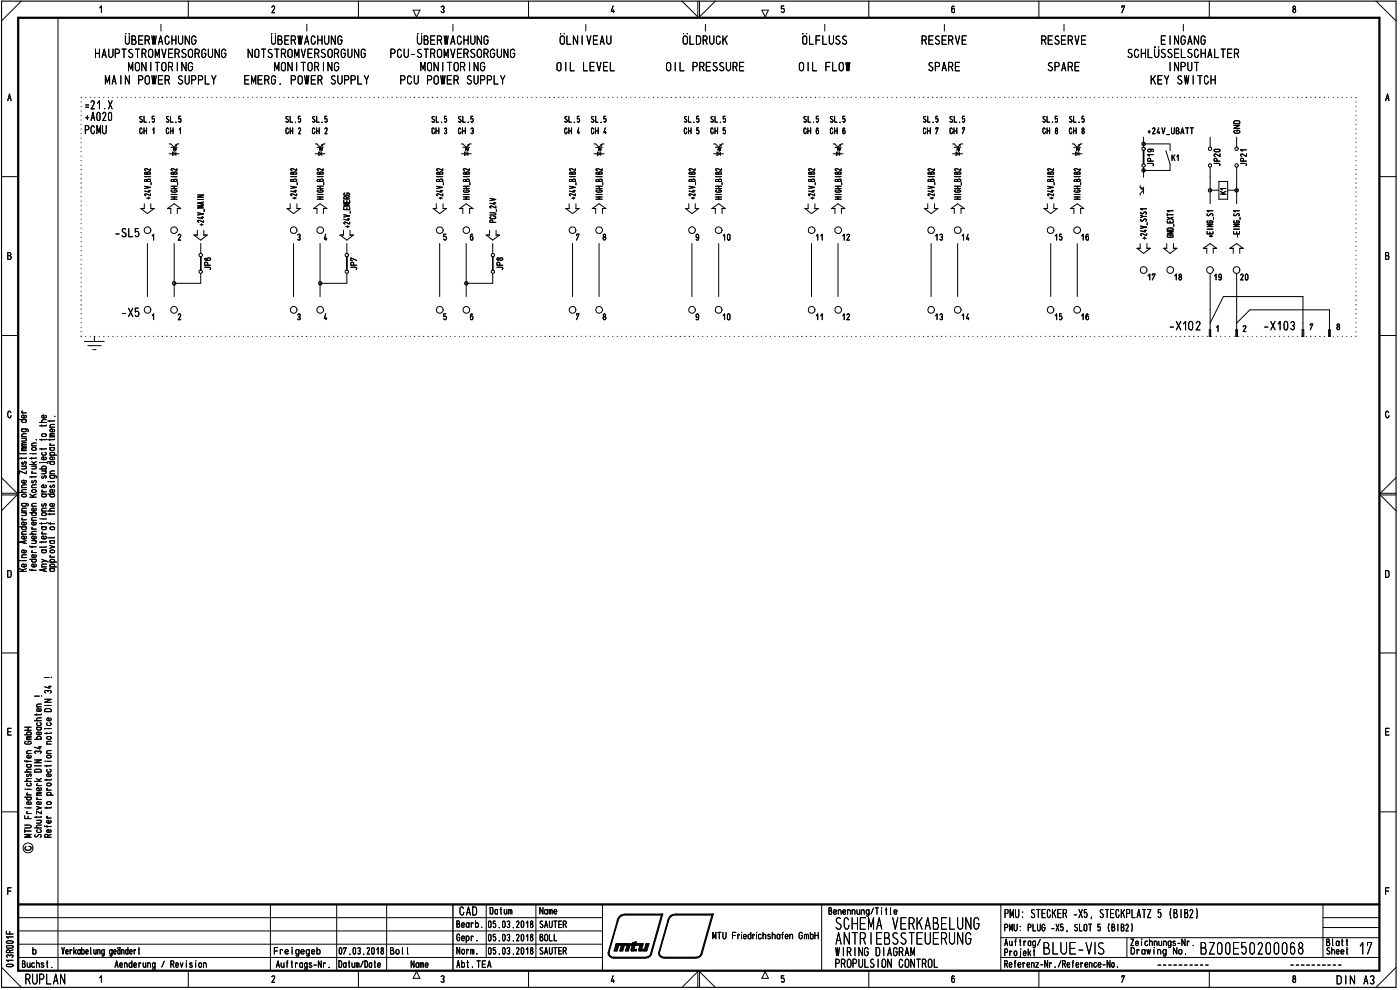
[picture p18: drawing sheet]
<svg xmlns="http://www.w3.org/2000/svg" width="420mm" height="297mm" viewBox="0 0 420 297" stroke-linecap="round" stroke-linejoin="round" font-family="sans-serif">
<defs><g id="words">
<g font-size="5.8">
<text x="58.8" y="59.4">Z</text>
<text x="36.4" y="96.1">-)(5°1</text>
</g>
<g font-size="5.2">
<text x="240.7" y="13.5">ÖLFLUSS</text>
<text x="250.5" y="279">SC-11d ViKA31LU\G</text>
<text x="250.7" y="283.5">A\-H 13SST1U h\G</text>
<text x="312.9" y="286.4">3LU1-V</text>
<text x="360.1" y="286.4">3200 50200068</text>
</g>
<g font-size="4.6">
<text x="415.7" y="30.4">A</text>
<text x="7.6" y="295.4">RUPLAN</text>
</g>
<g font-size="3.9">
<text x="28.4" y="17.4">HAUPTSTROMVERSORGUNG</text>
<text x="37.4" y="13.5">ÜBERWACHUNG</text>
<text x="74.3" y="17.4">NOTSTROMVERSORGUNG</text>
<text x="81.3" y="13.5">ÜBERWACHUNG</text>
<text x="116.9" y="17.4">PCU-STROMVERSORGUNG</text>
<text x="125.1" y="13.5">ÜBERWACHUNG</text>
<text x="167.8" y="13.5">ÖLNIVEAU</text>
<text x="204.8" y="13.5">ÖLDRUCK</text>
<text x="276.5" y="13.5">RESERVE</text>
<text x="312.4" y="13.5">RESERVE</text>
<text x="338.2" y="17.4">SCHLÜSSELSCHALTER</text>
<text x="348.2" y="13.5">EINGANG</text>
<text x="38.4" y="21.4">MONITORING</text>
<text x="82.3" y="21.4">MONITORING</text>
<text x="126.1" y="21.4">MONITORING</text>
<text x="166.9" y="21.4">OIL LEVEL</text>
<text x="199.8" y="21.4">OIL PRESSURE</text>
<text x="239.6" y="21.4">OIL FLOW</text>
<text x="278.4" y="21.4">SPARE</text>
<text x="314.2" y="21.4">SPARE</text>
<text x="350.7" y="21.4">INPUT</text>
<text x="31.5" y="25.4">MAIN POWER SUPPLY</text>
<text x="73.1" y="25.4">EMERG. POWER SUPPLY</text>
<text x="119.9" y="25.4">PCU POWER SUPPLY</text>
<text x="345.2" y="25.4">KEY SWITCH</text>
<text x="24.9" y="32.9">.21.X</text>
<text x="25.2" y="40.3">PCMU</text>
<text x="25.3" y="36.3">+ACZO</text>
<text x="34.3" y="71.2">-SL5</text>
<text x="42.8" y="72.2">01</text>
<text x="350.7" y="99.1">-X102</text>
<text x="137.8" y="274.7">CAD</text>
<text x="301.3" y="275.5">PMU: STECKER -X5, STECKPLATZ 5 (131B21</text>
<text x="250.7" y="286.9">WIRING DIAGRAM</text>
<text x="250.5" y="290.4">PROPULSION CONTROL</text>
<text x="387.5" y="294.9">8</text>
<text x="401" y="295.4">DIN A3/</text>
</g>
<g font-size="3.2">
<text x="81.4" y="4">2</text>
<text x="132.1" y="4">3</text>
<text x="183.3" y="4">4</text>
<text x="228.5" y="5">V'</text>
<text x="234.3" y="5">5</text>
<text x="285.2" y="4">6</text>
<text x="336.5" y="4">7</text>
<text x="387.5" y="4">8</text>
<text x="2.2" y="30.4">A</text>
<text x="41.7" y="36.8">SL.5</text>
<text x="41.7" y="40.3">CH 1</text>
<text x="49.6" y="36.8">SL.5</text>
<text x="49.7" y="40.3">CH 1</text>
<text x="85.5" y="36.8">SL.5</text>
<text x="85.6" y="40.3">CH 2</text>
<text x="93.5" y="36.8">SL.5</text>
<text x="93.5" y="40.3">CH 2</text>
<text x="129.4" y="36.8">SL.5</text>
<text x="129.5" y="40.3">GH 3</text>
<text x="137.4" y="36.8">SL.5</text>
<text x="137.4" y="40.3">CH 3</text>
<text x="169.2" y="36.8">SL.5</text>
<text x="169.2" y="40.3">CH 4</text>
<text x="177.2" y="36.8">SL.5</text>
<text x="177.3" y="40.3">GH 4</text>
<text x="205.1" y="36.8">SL.5</text>
<text x="205.1" y="40.3">CH 5</text>
<text x="213" y="36.8">SL.5</text>
<text x="213.1" y="40.3">CH 5</text>
<text x="241" y="36.8">SL.5</text>
<text x="241" y="40.3">CH 6</text>
<text x="248.9" y="36.8">SL.5</text>
<text x="249" y="40.3">CH 6</text>
<text x="276.9" y="36.8">SL.5</text>
<text x="277" y="40.3">GH 7</text>
<text x="284.8" y="36.8">SL.5</text>
<text x="284.9" y="40.3">GH 7</text>
<text x="312.7" y="36.8">SL.5</text>
<text x="312.7" y="40.3">CH 8</text>
<text x="320.6" y="36.8">SL.5</text>
<text x="320.7" y="40.3">CH 8</text>
<text x="344.2" y="40.3">+24V_UBATT</text>
<text x="351.6" y="48.3">K1</text>
<text x="50.8" y="71.2">02</text>
<text x="130.7" y="71.2">0</text>
<text x="132.9" y="71.2">5</text>
<text x="138.8" y="70.2">0</text>
<text x="170.6" y="70.2">0</text>
<text x="206.5" y="70.2">0</text>
<text x="214.5" y="70.2">0</text>
<text x="242.1" y="70.2">0</text>
<text x="250.1" y="70.2">0</text>
<text x="277.9" y="70.2">0</text>
<text x="285.9" y="70.2">0</text>
<text x="314.1" y="70.2">0</text>
<text x="322.1" y="70.2">0</text>
<text x="2" y="78">B</text>
<text x="141" y="72.2">6</text>
<text x="172.8" y="72.2">7</text>
<text x="180.8" y="72.2">0</text>
<text x="208.7" y="72.2">9</text>
<text x="216.6" y="72.2">10</text>
<text x="244.6" y="72.2">11</text>
<text x="252.6" y="72.2">12</text>
<text x="280.4" y="72.2">13</text>
<text x="288.4" y="72.2">14</text>
<text x="316.3" y="72.2">15</text>
<text x="324.2" y="72.2">16</text>
<text x="415.5" y="78">B</text>
<text x="341.7" y="82.2">0</text>
<text x="349.7" y="82.2">0</text>
<text x="344.2" y="84.2">17</text>
<text x="352.2" y="84.2">18</text>
<text x="87" y="94.1">0</text>
<text x="94.9" y="94.1">0</text>
<text x="130.7" y="94.1">0</text>
<text x="138.8" y="94.1">0</text>
<text x="170.6" y="94.1">0</text>
<text x="178.6" y="94.1">0</text>
<text x="206.5" y="94.1">0</text>
<text x="214.5" y="94.1">0</text>
<text x="242.1" y="94.1">0</text>
<text x="250.1" y="94.1">0</text>
<text x="278.1" y="94.1">C</text>
<text x="286.1" y="94.1">C</text>
<text x="314.1" y="94.1">0</text>
<text x="322.1" y="94.1">0</text>
<text x="53.3" y="96.1">2</text>
<text x="89.1" y="96.1">3</text>
<text x="97.2" y="96.1">4</text>
<text x="132.9" y="96.1">5</text>
<text x="141" y="96.1">6</text>
<text x="172.8" y="96.1">7</text>
<text x="180.7" y="96.1">8</text>
<text x="208.7" y="96.1">3</text>
<text x="216.6" y="96.1">10</text>
<text x="244.6" y="96.1">11</text>
<text x="252.6" y="96.1">12</text>
<text x="279.6" y="96.1">)13</text>
<text x="287.5" y="96.1">)14</text>
<text x="316.3" y="96.1">15</text>
<text x="324.2" y="96.1">16</text>
<text x="2" y="173.4">D</text>
<text x="415.5" y="173.4">D</text>
<text x="2" y="220.7">E</text>
<text x="415.5" y="220.7">E</text>
<text x="415.5" y="268.6">F</text>
<text x="146.9" y="274.4">Datum</text>
<text x="161.9" y="274.4">Name</text>
<text x="248.6" y="274.5">Benennung/Title</text>
<text x="136.9" y="278.4">Beerb.</text>
<text x="146.4" y="278.5">05.03.2018</text>
<text x="161.9" y="278.5">SAUTER</text>
<text x="213.8" y="281.9">MTU Friedrichshafen GmbH</text>
<text x="301.2" y="279.5">PMU: PLUG -X5, SLOT 5 (BIM)</text>
<text x="9.7" y="286.4">b</text>
<text x="18.5" y="286.4">Verkabelung geändert</text>
<text x="82.2" y="286.4">Freigegeb</text>
<text x="101.6" y="286.4">07.03.2018</text>
<text x="117" y="286.4">Bol l</text>
<text x="136.9" y="282.4">Gebr.</text>
<text x="137" y="286.4">Norm.</text>
<text x="146.4" y="282.4">05.03.2018</text>
<text x="146.4" y="286.4">05.03.2018</text>
<text x="161.9" y="286.4">SAUTER</text>
<text x="161.9" y="282.4">BOLL</text>
<text x="301.2" y="286.9">Projekt</text>
<text x="301.4" y="283.8">Auftrag/</text>
<text x="339.2" y="286.4">Drawing Ne.</text>
<text x="339.2" y="283.9">Zeichnungs-Nr.</text>
<text x="6.5" y="290.4">Buchst.</text>
<text x="34.3" y="290.4">Aenderung / Revision</text>
<text x="82.8" y="290.4">Auftrags-Nr.</text>
<text x="101.5" y="290.4">Datum/Date</text>
<text x="123.2" y="290.4">Name</text>
<text x="123.8" y="293.7">A</text>
<text x="137" y="290.4">Abt.TEA</text>
<text x="228.5" y="293.7">A</text>
<text x="301.3" y="290.4">Referenz-Nr./Reference-No.</text>
<text x="81.4" y="294.9">2</text>
<text x="132.1" y="294.9">3</text>
<text x="183.3" y="294.9">4</text>
<text x="234.3" y="294.9">5</text>
<text x="285.4" y="294.9">6</text>
<text x="336.5" y="294.9">7</text>
</g>
<g font-size="2.4">
<text x="360.8" y="76.2">PI I</text>
<text x="368.8" y="76.2">PI I</text>
<text x="397.9" y="283.9">BtOtt</text>
<text x="397.9" y="286.4">Sheet</text>
</g>
<g font-size="1.6">
<text x="130.8" y="57.8">--4.</text>
<text x="97.1" y="72.2">4</text>
<text x="2.1" y="268.6">F</text>
<text x="1.6" y="280.4">Lt-</text>
<text x="1.7" y="286">CC</text>
</g>
<g font-size="1.4">
<text x="51.1" y="52.4">CZ</text>
<text x="94.9" y="51.3">0.4</text>
<text x="130.7" y="52.4">00</text>
<text x="138.9" y="52.4">CO</text>
<text x="206.6" y="52.4">CZ</text>
<text x="214.4" y="50.9">,,,</text>
<text x="214.5" y="52.4">CC</text>
<text x="314.2" y="52.4">CC</text>
<text x="322.2" y="52.4">CC</text>
<text x="43.2" y="54.6">CM</text>
<text x="51.1" y="57.8">CD</text>
<text x="51.1" y="54.6">CM</text>
<text x="95" y="57.8">CD</text>
<text x="103" y="58.8">CD</text>
<text x="130.7" y="56.7">&gt;•</text>
<text x="130.8" y="54.6">CM</text>
<text x="130.9" y="59.9">&lt;&gt;-.'</text>
<text x="138.8" y="56.7">=</text>
<text x="138.8" y="59.9">=</text>
<text x="138.8" y="54.6">CC</text>
<text x="138.9" y="57.8">CD</text>
<text x="206.4" y="56.7">›•</text>
<text x="206.4" y="57.8">.-1.</text>
<text x="206.5" y="59.9">'....'</text>
<text x="206.6" y="54.6">CM</text>
<text x="214.5" y="56.7">=</text>
<text x="214.5" y="59.9">=</text>
<text x="214.5" y="54.6">CC</text>
<text x="214.5" y="57.8">Co</text>
<text x="278.3" y="54.6">C0</text>
<text x="286.2" y="54.6">C0</text>
<text x="314.2" y="54.6">CM</text>
<text x="322.2" y="54.6">CC</text>
<text x="104.9" y="64.2">I</text>
<text x="146.6" y="60.4">›•</text>
<text x="146.7" y="61.5">-4.</text>
<text x="146.8" y="65.8">4_,</text>
<text x="146.7" y="66.9">0-</text>
</g>
</g></defs>
<g fill="none" stroke="#000" stroke-width=".3">
<path d="M6.4 .3l-5.9 6M17.4 5.3v286M29.9 2.4l.5-.6v2M56.5 .3v5M107.6 .3v5M124 3h2l-1 2.1zM158.6 .3v5M204.7 .3l4.7 4.8v-4.8M209.9 .3v4.8l4.8-4.8M260.7 .3v5M311.8 .3v5M362.9 .3v5"/>
<path d="M413 .3l6 6M.5 53h5M342.8 44.4l.7-.2a.52 .52 0 0 1 .2 .5 .52 .52 0 0 1-.3 .4l-.6-.1zM343.2 41.1v3.1M343.2 50.1v3.1M343.2 51.1h8M343.2 43.2h8M362.7 44.4l.2-.2h.5l.2 .7-.7 .2zM363.2 41.1v3.1M363.2 50.1v11M370.6 44.4l.3-.2h.5a.52 .52 0 0 1 .2 .5 .52 .52 0 0 1-.3 .4l-.6-.1zM370.7 49.4a.51 .51 0 0 1 .8-.1 .51 .51 0 0 1-.2 .8l-.6-.1z"/>
<path d="M371.1 41.1v3.1M371.1 50.1v11M414 53h5M44.2 73.1v15.9M52.3 73.1v15.9M60.2 73.1v2.9M88.1 73.1v15.9M96.1 73.1v15.9M104.1 73.1v2.9M132 73.1v15.9M139.9 73.1v15.9M147.9 73.1v2.9"/>
<path d="M171.8 73.1v15.9M179.8 73.1v15.9M207.6 73.1v15.9M215.7 73.1v15.9M243.5 73.1v15.9M251.5 73.1v15.9M279.4 73.1v15.9M287.4 73.1v15.9M315.3 73.1v15.9M323.3 73.1v15.9M60.2 82v3h-7.9M104.1 82v3h-8"/>
<path d="M147.9 82v3h-8M.5 100.7h5M414 100.7h5M3.3 123.8a.48 .48 0 0 0-.6-.4 .48 .48 0 0 0-.4 .6v.7l.4 .6h.4l.2-.6M416.8 123.8a.48 .48 0 0 0-.6-.4 .48 .48 0 0 0-.4 .6v.7l.4 .6h.4l.3-.6M.5 148.5h4.6l-4.6 4.7M.5 143.3l4.6 4.7h-4.6M419 148.5h-4.8l4.8 4.7M419 143.3l-4.8 4.7h4.8M.5 195.9h5M414 195.9h5M.5 243.6h5"/>
<path d="M7.4 247.6h1.5l.5 .2-.1 .4-.4 .2h-1.5M7.4 244.8v.8h2M7.4 248.9v.9M7.4 249.3h2M8 244.1h1.4M8 242.4h1.4M8.3 243.5l-.3 .4 .3 .2M8.4 244.9v.7M9.4 250.4h-2l1.6 .4-1.6 .4h2M414 243.6h5M3.3 266.4h-1v2M5.5 275.3h175.3"/>
<path d="M5.5 279.3h175.3M81.2 271.4v19.9M101 271.4v19.9M116 271.4v19.9M145.9 271.4v15.9M160.8 271.4v15.9M180.8 271.4v19.9M246.6 271.4v19.9M300.4 271.4v19.8M397 271.4v15.9M397 278.3h17M397 275.3h17"/>
<path d="M.5 290.2l5.9 6M1.9 282.6l.4-.3h1.2l.4 .5-.3 .2h-1.4zM2 283.9l1.6-.2 .3 .4-.3 .4h-1.4l-.3-.4zM2.1 289.4l1.5-.1a.38 .38 0 0 1 .3 .4 .38 .38 0 0 1-.4 .4l-1.4-.1-.2-.3zM2.2 287.3l-.3-.4a.55 .55 0 0 1 .5-.4 .55 .55 0 0 1 .5 .4 .48 .48 0 0 1 .6-.4 .48 .48 0 0 1 .4 .5l-.3 .3M3.9 288.1h-2l.6 .4M3.9 281.1h-2l.6 .4M5.5 287.3h175.3M5.5 283.3h175.3M29.9 293.4l.5-.6v1.9M56.5 291.3v4.9M107.6 291.3v4.9"/>
<path d="M158.6 291.3v4.9M204.7 296.2l4.7-4.7v4.7M209.9 296.2v-4.7l4.8 4.7M260.7 291.3v4.9M300.4 287.3h113.6M300.4 281.3h113.6M311.8 291.3v4.9M338.2 281.3v6M362.9 291.3v4.9M419 290.2l-6 6"/>
<circle cx="343.2" cy="49.6" r=".52"/>
<circle cx="363.1" cy="49.6" r=".5"/>
<circle cx="60.2" cy="76.5" r=".5"/>
<circle cx="104.1" cy="76.5" r=".5"/>
<circle cx="147.9" cy="76.6" r=".49"/>
<circle cx="60.2" cy="81.5" r=".5"/>
<circle cx="104.1" cy="81.5" r=".5"/>
<circle cx="147.9" cy="81.5" r=".47"/>
<circle cx="8.4" cy="254.4" r="1.49"/>
</g>
<path d="M343.2 45.1v4M60.2 77v4M104.1 77v4M147.9 77v4M135.9 271.4v19.9" fill="none" stroke="#000" stroke-width=".42"/>
<path d="M.5 .3h418.5v295.9h-418.5z" fill="none" stroke="#000" stroke-width=".34"/>
<path d="M5.5 5.3h408.5v286h-408.5zM5.5 271.4h408.5" fill="none" stroke="#000" stroke-width=".68"/>
<path d="M7.4 239.2h2M8 238.5h1.4M8 236.8h1.4M8.3 237.9l-.3 .4 .3 .2M8.3 239.2l-.3 .2 .3 .6h.8l.3-.2v-.4l-.3-.2M7.6 242.4h.1M9.2 240.6l.2 .3-.2 .5h-.9l-.3-.4 .1-.3 .6-.2v.9" fill="none" stroke="#000" stroke-width=".3"/>
<g fill="none" stroke="#000" stroke-width=".3">
<path d="M7.4 219.1h2M7.4 218.2h2M8.4 218.2v.9M7.4 228.2l.1 .2h1.9M7.4 234.4h2M7.4 231.6h2M7.4 220.5h2M7.6 236.8h.1M7.8 222.4l-.4 .4v.2l.4 .3 1.6-.2-.2-.6-.8-.1v.4M8 229.4h1.1l.3 .6-.3 .2-.9-.1-.2-.4 .3-.3M8 226.1h1.4M8 221.9h1.4"/>
<path d="M8.1 228.2v.5M8.2 232.3l-.2 .4 .3 .3 .4-.3 .1-.5 .6 .1-.2 .7M8.3 220.5l-.3-.4 .3-.5 1.1 .2-.3 .7M9 234.9l.4 .2v.5l-.3 .2-.9-.1-.2-.2 .2-.5M9.2 226.7l.2 .2-.2 .5h-.9l-.3-.5 .7-.3v.8M9.4 233.6l-1.3 .1-.1 .5 .4 .2M9.4 230.8l-1.3 .1-.1 .5 .4 .2M9.4 225.2h-1l-.4 .3 .3 .6M9.4 221.4h-1.1l-.3 .2 .3 .3M9.4 221l-1.3 .1-.1 .1 .3 .2M9.4 229.4h-.2M7.4 247.6h1.5l.5 .2-.1 .4-.4 .2h-1.5"/>
<path d="M7.4 244.8v.8h2M7.4 248.9v.9M7.4 249.3h2M8 244.1h1.4M8 242.4h1.4M8.3 243.5l-.3 .4 .3 .2M8.4 244.9v.7M9.4 250.4h-2l1.6 .4-1.6 .4h2"/>
</g>
<path d="M7.4 239.2h2M8 238.5h1.4M8 236.8h1.4M8.3 237.9l-.3 .4 .3 .2M8.3 239.2l-.3 .2 .3 .6h.8l.3-.2v-.4l-.3-.2M7.6 242.4h.1M9.2 240.6l.2 .3-.2 .5h-.9l-.3-.4 .1-.3 .6-.2v.9" fill="none" stroke="#000" stroke-width=".3"/>
<g fill="none" stroke="#000" stroke-width=".3">
<path d="M7.4 219.1h2M7.4 218.2h2M8.4 218.2v.9M10.4 216.2h2M10.4 208.9h1.4M11 218.2h1.1l.3 .6-.3 .2h-.8l-.3-.2 .3-.6M11 214.2v.4M11 212.1h1.4M12 216.8l.4 .4-.3 .5h-.8l-.3-.4 .2-.4M12.1 219.7l.3 .4-.4 .4-1-.2v-.5l.7-.2v.9M12.1 212.7l.3 .2-.3 .5h-.9l-.2-.5 .7-.3v.8M12.4 215.4l-1.3 .2-.1 .3 .4 .3"/>
<path d="M12.4 214.2l-.1 .3h-1.9M12.4 211.2l-1.2 .1-.2 .2 .2 .6M12.4 218.2l-.2 .1M7.4 228.2l.1 .2h1.9M7.4 234.4h2M7.4 231.6h2M7.4 220.5h2M7.6 236.8h.1M7.8 222.4l-.4 .4v.2l.4 .3 1.6-.2-.2-.6-.8-.1v.4M8 229.4h1.1l.3 .6-.3 .2-.9-.1-.2-.4 .3-.3M8 226.1h1.4M8 221.9h1.4"/>
<path d="M8.1 228.2v.5M8.2 232.3l-.2 .4 .3 .3 .4-.3 .1-.5 .6 .1-.2 .7M8.3 220.5l-.3-.4 .3-.5 1.1 .2-.3 .7M9 234.9l.4 .2v.5l-.3 .2-.9-.1-.2-.2 .2-.5M9.2 226.7l.2 .2-.2 .5h-.9l-.3-.5 .7-.3v.8M9.4 233.6l-1.3 .1-.1 .5 .4 .2M9.4 230.8l-1.3 .1-.1 .5 .4 .2M9.4 225.2h-1l-.4 .3 .3 .6M9.4 221.4h-1.1l-.3 .2 .3 .3M9.4 221l-1.3 .1-.1 .1 .3 .2M9.4 229.4h-.2M10.4 228h2l-2 .9h2"/>
<path d="M10.4 234.4h2M10.4 229.8h2M10.4 221.8h2M10.5 231.1l.3-.3h1.2l.4 .3v.5h-2zM10.7 226.1l-.3-.5a.55 .55 0 0 1 .5-.3 .55 .55 0 0 1 .5 .3 .48 .48 0 0 1 .5-.3 .48 .48 0 0 1 .4 .5l-.2 .3M11 239.9h1.4M11 238.7h1.4M11 235.7h1.4M11 233.6l1 .8M11.2 239.4l-.2 .2 .3 .3M11.2 235.1l-.2 .3 .3 .3M11.3 221.8l-.3-.3 .3-.5 .9 .1 .2 .4-.3 .3"/>
<path d="M11.6 224.1h.8M12 223.9v.8l-1.6-.5M12.1 236.4l.3 .5-.4 .3-1-.1v-.5l.2-.2h.5v.8M12.4 238.2h-1.2l-.2 .2 .2 .3M12.4 237.7h-1.2l-.2 .3 .4 .2M12.4 233.6l-.8 .4M10.4 248.4h2M10.5 250.4v.6a.76 .76 0 0 0 1.1-.6h.5a.43 .43 0 0 1 .3 .4 .43 .43 0 0 1-.3 .4M11 242l1.4 .4-1.4 .4M11 246.1h1.4M11 244.9v.5M12 248.9l.4 .4-.3 .5-1.1-.2v-.3l.2-.3"/>
<path d="M12 246.1l.3 .2v.5l-1.3 .2M12.1 240.6l.3 .3-.3 .5h-.9l-.2-.4v-.3l.7-.2v.9M12.4 247.6h-1.3l-.1 .5 .4 .3M12.4 244.9l-.1 .3h-1.9M12.4 243.3v.9l-1.4-.9v.9"/>
</g>
<g fill="none" stroke="#000" stroke-width=".3">
<path d="M10.4 216.2h2M10.4 208.9h1.4M11 218.2h1.1l.3 .6-.3 .2h-.8l-.3-.2 .3-.6M11 214.2v.4M11 212.1h1.4M12 216.8l.4 .4-.3 .5h-.8l-.3-.4 .2-.4M12.1 219.7l.3 .4-.4 .4-1-.2v-.5l.7-.2v.9M12.1 212.7l.3 .2-.3 .5h-.9l-.2-.5 .7-.3v.8M12.5 208.9h.1M12.4 215.4l-1.3 .2-.1 .3 .4 .3M12.4 214.2l-.1 .3h-1.9M12.4 211.2l-1.2 .1-.2 .2 .2 .6"/>
<path d="M12.4 218.2l-.2 .1M10.4 228h2l-2 .9h2M10.4 234.4h2M10.4 229.8h2M10.4 221.8h2M10.5 231.1l.3-.3h1.2l.4 .3v.5h-2zM10.7 226.1l-.3-.5a.55 .55 0 0 1 .5-.3 .55 .55 0 0 1 .5 .3 .48 .48 0 0 1 .5-.3 .48 .48 0 0 1 .4 .5l-.2 .3M11 239.9h1.4M11 238.7h1.4M11 235.7h1.4M11 233.6l1 .8M11.2 239.4l-.2 .2 .3 .3"/>
<path d="M11.2 235.1l-.2 .3 .3 .3M11.3 221.8l-.3-.3 .3-.5 .9 .1 .2 .4-.3 .3M11.6 224.1h.8M12 223.9v.8l-1.6-.5M12.1 236.4l.3 .5-.4 .3-1-.1v-.5l.2-.2h.5v.8M12.4 238.2h-1.2l-.2 .2 .2 .3M12.4 237.7h-1.2l-.2 .3 .4 .2M12.4 233.6l-.8 .4M10.4 248.4h2M10.5 250.4v.6a.76 .76 0 0 0 1.1-.6h.5a.43 .43 0 0 1 .3 .4 .43 .43 0 0 1-.3 .4M11 242l1.4 .4-1.4 .4M11 246.1h1.4"/>
<path d="M11 244.9v.5M12 248.9l.4 .4-.3 .5-1.1-.2v-.3l.2-.3M12 246.1l.3 .2v.5l-1.3 .2M12.1 240.6l.3 .3-.3 .5h-.9l-.2-.4v-.3l.7-.2v.9M12.4 247.6h-1.3l-.1 .5 .4 .3M12.4 244.9l-.1 .3h-1.9M12.4 243.3v.9l-1.4-.9v.9"/>
</g>
<g fill="none" stroke="#000" stroke-width=".3">
<path d="M12.5 208.9h.1M14 229.6v.4M14 233.8v.4M14 238.6h2M14 237.1h1.4M14 228.4h1.4M14.1 235.1l1.1-.1 .2 .5-1 .3-.4-.3zM14.3 236.6h-.3l.3 .5M14.4 238.6l-.4-.3 .4-.6 .9 .2 .1 .4-.5 .3M14.9 230.8l.5 .3-.4 .5h-.7l-.3-.2 .2-.5M15.1 232.2l.3 .3-.3 .5h-.8l-.3-.3 .1-.4 .6-.1v.8M15.4 233.8l-.1 .2h-1.9"/>
<path d="M15.4 229.6v.2h-2M13.4 247.7l.1 .3h1.9M14 245.4h1.4M14 242.1v.5M14.1 240.7l1.1-.1 .2 .5-1 .3-.4-.3zM14.1 247.7v.5M14.3 244.9l-.3 .1 .3 .4M14.4 251.2l-.2-.8-.8 .1v.7h2M15.1 249l.3 .4-.5 .4-.8-.2v-.5l.6-.2v.9M15.1 246.2l.3 .4-.5 .4-.8-.2v-.5l.6-.2v.9M15.4 242.1l-.1 .3h-1.9M15.4 250.4l-1 .3"/>
</g>
<g fill="none" stroke="#000" stroke-width=".3">
<path d="M13.4 212.9l.6-.3 1 .1 .4 .3v.5h-2zM13.4 209.8h2l-2 .9h2M13.4 211.7h2M13.4 203.3h1.4M13.5 218.6h.1M13.7 207.9l-.3-.3 .2-.4h.5l.3 .3 .3-.3 .6 .1 .1 .3-.3 .3M14 219.8v.4M14 218.6h1.4M14.6 206h.8M14.9 216.8l.5 .4-.4 .5h-.7l-.3-.3 .2-.5M14.9 205.7v.8l-1.5-.4M15.1 215.5l.3 .2-.3 .5h-.8l-.3-.5 .4-.3h.3v.8"/>
<path d="M15.4 219.8v.2h-2M13.6 228.4h.1M14 226.1h1.4M14 223.3h1.4M14.1 226.7h1.1l.2 .5-1 .2-.4-.2zM14.1 221.1h1.1l.2 .5-1 .2-.4-.2zM15.4 225.2l-1.3 .2-.1 .3 .3 .4M15.4 222.4l-1.3 .2-.1 .3 .3 .4"/>
</g>
<g fill="none" stroke="#000" stroke-width=".3">
<path d="M15.5 203.3h.1M14 229.6v.4M14 233.8v.4M14 238.6h2M14 237.1h1.4M14 228.4h1.4M14.1 235.1l1.1-.1 .2 .5-1 .3-.4-.3zM14.3 236.6h-.3l.3 .5M14.4 238.6l-.4-.3 .4-.6 .9 .2 .1 .4-.5 .3M14.9 230.8l.5 .3-.4 .5h-.7l-.3-.2 .2-.5M15.1 232.2l.3 .3-.3 .5h-.8l-.3-.3 .1-.4 .6-.1v.8M15.4 233.8l-.1 .2h-1.9"/>
<path d="M15.4 229.6v.2h-2M13.4 247.7l.1 .3h1.9M14 245.4h1.4M14 242.1v.5M14.1 240.7l1.1-.1 .2 .5-1 .3-.4-.3zM14.1 247.7v.5M14.3 244.9l-.3 .1 .3 .4M14.4 251.2l-.2-.8-.8 .1v.7h2M15.1 249l.3 .4-.5 .4-.8-.2v-.5l.6-.2v.9M15.1 246.2l.3 .4-.5 .4-.8-.2v-.5l.6-.2v.9M15.4 242.1l-.1 .3h-1.9M15.4 250.4l-1 .3"/>
</g>
<g fill="none" stroke="#000" stroke-width=".3">
<path d="M13.4 212.9l.6-.3 1 .1 .4 .3v.5h-2zM13.4 209.8h2l-2 .9h2M13.4 211.7h2M13.4 203.3h1.4M13.5 218.6h.1M13.7 207.9l-.3-.3 .2-.4h.5l.3 .3 .3-.3 .6 .1 .1 .3-.3 .3M14 219.8v.4M14 218.6h1.4M14.6 206h.8M14.9 216.8l.5 .4-.4 .5h-.7l-.3-.3 .2-.5M14.9 205.7v.8l-1.5-.4M15.1 215.5l.3 .2-.3 .5h-.8l-.3-.5 .4-.3h.3v.8"/>
<path d="M15.4 219.8v.2h-2M13.6 228.4h.1M14 226.1h1.4M14 223.3h1.4M14.1 226.7h1.1l.2 .5-1 .2-.4-.2zM14.1 221.1h1.1l.2 .5-1 .2-.4-.2zM15.4 225.2l-1.3 .2-.1 .3 .3 .4M15.4 222.4l-1.3 .2-.1 .3 .3 .4"/>
</g>
<g fill="none" stroke="#000" stroke-width=".3">
<path d="M12.5 158.1h1.1l.3 .5-.3 .3h-.8l-.3-.3 .3-.5M12.5 156.9v.4M12.5 155.7h1.4M12.7 159.6l-.2 .3 .3 .3M13.9 156.9l-.1 .2h-1.9M13.9 158.1l-.2 .1M12.5 167.8l1.9 .9M12.5 165h1.1l.3 .4-.1 .3-.2 .2-.9-.1-.2-.4 .3-.4M12.5 170.1h1.4M12.5 162.5v.4M12.5 160.2h1.4M13.2 170.8v.6"/>
<path d="M13.7 160.9l.2 .5-.4 .3-.9-.2-.1-.4 .7-.2v.8M13.7 168.2l-1.2 .5M13.9 170.6l-2 .4 2 .4M13.9 169.2h-1.2l-.2 .5 .2 .4M13.9 164l-.1 .2h-1.9M13.9 162.5l-.1 .1h-1.9M13.9 165l-.2 .1M15.5 203.3h.1M8.7 253.9a.6 .6 0 0 1 .7 .6 .6 .6 0 0 1-.6 .6h-.8l-.4-.3-.1-.5 .3-.3"/>
</g>
<g fill="none" stroke="#000" stroke-width=".3">
<path d="M11.9 126.7h2M12 138.8h.1M12.5 138.8h1.5l.4 .2M12.5 130.4l1-.3a.42 .42 0 0 1 .4 .5 .42 .42 0 0 1-.4 .4l-.8-.1zM12.5 127.5v.4M12.5 131.7v.5M12.5 134.5v.5M13.5 135.7l.4 .4-.3 .5-.9-.1-.2-.3 .2-.4M13.7 137.2l.2 .2-.2 .5h-1l-.2-.5 .7-.3v.8M13.7 124.6l.2 .3-.1 .3-.9 .2a.45 .45 0 0 1-.4-.6 .45 .45 0 0 1 .7-.3v.9M13.9 134.5l-.1 .2h-1.9M13.9 131.7l-.1 .2h-1.9"/>
<path d="M13.9 127.5l-.1 .3h-1.9M13.9 125.9l-1.3 .2v.6h.3M11.9 140.7h2M12.1 155.7h.1M12.5 148.3h1.1l.3 .3-.1 .3-.2 .2-.9-.1-.2-.4 .3-.3M12.5 158.1h1.1l.3 .5-.3 .3h-.8l-.3-.3 .3-.5M12.5 153.3h1.4M12.5 147.6h1.4M12.5 141.3h1.4M12.5 156.9v.4M12.5 155.7h1.4M12.6 154l.9-.2a.42 .42 0 0 1 .4 .5 .42 .42 0 0 1-.4 .4l-.8-.1z"/>
<path d="M12.7 151.2l-.2 .4a.51 .51 0 0 0 .6 .1 .51 .51 0 0 0 .2-.6 .42 .42 0 0 1 .6 .2 .42 .42 0 0 1-.2 .6M12.7 142.8l-.2 .5a.51 .51 0 0 0 .6 0 .51 .51 0 0 0 .2-.6l.5 .1-.1 .7M12.7 147.1l-.2 .2 .3 .3M12.7 159.6l-.2 .3 .3 .3M12.8 140.7l-.3-.3 .3-.5h.8l.3 .3-.3 .5M13.5 141.3a.42 .42 0 0 1 .4 .4 .42 .42 0 0 1-.4 .5h-1M13.7 145.5l.2 .3-.2 .5h-1l-.2-.5 .7-.3v.8M13.9 152.5h-1.2l-.2 .4 .2 .4M13.9 156.9l-.1 .2h-1.9M13.9 148.3h-.2M13.9 158.1l-.2 .1M12.5 167.8l1.9 .9"/>
<path d="M12.5 165h1.1l.3 .4-.1 .3-.2 .2-.9-.1-.2-.4 .3-.4M12.5 162.5v.4M12.5 170.1h1.4M12.5 160.2h1.4M13.2 170.8v.6M13.7 160.9l.2 .5-.4 .3-.9-.2-.1-.4 .7-.2v.8M13.7 168.2l-1.2 .5M13.9 170.6l-2 .4 2 .4M13.9 169.2h-1.2l-.2 .5 .2 .4M13.9 164l-.1 .2h-1.9M13.9 162.5l-.1 .1h-1.9M13.9 165l-.2 .1"/>
</g>
<g fill="none" stroke="#000" stroke-width=".3">
<path d="M5.9 125.9h2M6 136.1h.1M6.5 128.7l1.8 .1 .2 .3-.2 .4M6.5 139.9h1.4M6.5 137.3v.5M6.5 136.1h1.4M6.5 135.2h1.4M6.5 133.9h1.4M6.5 131.5h1.4M6.5 131h1.4M6.5 123.9h1.4M6.7 138.6l-.2 .3 .1 .4h.4a.6 .6 0 0 1 .8-.6l-.1 .7"/>
<path d="M6.7 123.3l-.2 .2 .3 .4M6.8 128.7l-.3 .3 .3 .5h.8l.3-.2-.3-.6M6.8 125.9l-.3 .3 .3 .5h.8l.3-.2-.3-.6M7.5 139.9l.4 .3-.1 .3-1.3 .2M7.5 131.5l.4 .3-.1 .4-1.3 .1M7.7 124.6l.2 .5-.4 .3-.9-.2v-.5l.6-.2v.9M7.9 137.3l-.1 .2h-1.9M7.9 134.7h-1.2l-.2 .3 .2 .2M7.9 134.3h-1.2l-.2 .2 .4 .2M7.9 133.3h-1.2l-.2 .3 .2 .3M7.9 132.8l-1.3 .1v.4h.3M7.9 130.1l-1.3 .2 .1 .7"/>
<path d="M8.9 139.4h2M9.5 139.9h1.4M9.5 136.1h1.4M9.5 137.3v.5M9.5 138.5l1 .9M10.5 139.9l.4 .3-.2 .4-1.2 .1M10.9 137.3v.2h-2M10.9 138.5l-.9 .4M11.9 126.7h2M12 138.8h.1M12.5 138.8h1.5l.4 .2M12.5 130.4l1-.3a.42 .42 0 0 1 .4 .5 .42 .42 0 0 1-.4 .4l-.8-.1z"/>
<path d="M12.5 127.5v.4M12.5 131.7v.5M12.5 134.5v.5M13.5 135.7l.4 .4-.3 .5-.9-.1-.2-.3 .2-.4M13.7 137.2l.2 .2-.2 .5h-1l-.2-.5 .7-.3v.8M13.7 124.6l.2 .3-.1 .3-.9 .2a.45 .45 0 0 1-.4-.6 .45 .45 0 0 1 .7-.3v.9M13.9 134.5l-.1 .2h-1.9M13.9 131.7l-.1 .2h-1.9M13.9 127.5l-.1 .3h-1.9M13.9 125.9l-1.3 .2v.6h.3M5.9 158.1h2M5.9 147.7h2"/>
<path d="M6.5 151l1.8 .1 .2 .4-.2 .3M6.5 153.3h1.4M6.5 156h1.4M6.5 153.8h1.4M6.5 146.3h1.4M6.6 148.4l.9-.1 .3 .1 .1 .4-1 .3-.3-.2zM6.7 155.4l-.2 .3 .3 .3M6.8 158.1l-.3 .2 .3 .6 .9-.1 .2-.5-.3-.2M6.8 151l-.3 .4 .3 .5 1-.2 .1-.3-.3-.4M7.5 153.8l.3 .2v.5l-1.3 .2M7.7 156.7l.2 .3-.2 .5h-1l-.2-.4 .1-.3 .6-.2v.9M7.7 144.2l.2 .4-.4 .3-.9-.1-.1-.4 .7-.3v.8"/>
<path d="M7.9 159.4l-1.3 .2 .1 .7M7.9 152.5l-1.3 .1 .1 .7M7.9 146.9l-1.3 .1-.1 .4 .4 .3M7.9 145.5l-1.3 .1 .1 .7M7.9 141.3v.9l-2-.9v.9M8.9 153.8h2M8.9 149.2h2M8.9 148.3l1.2 .9M9.5 147.2l.4-.3h.6l.4 .3v.2l-.2 .3h-.8zM9.5 146.3h1.4M9.5 158.7h1.4M9.5 156.1h1.4"/>
<path d="M9.5 151.9h1.4M9.5 142.9v.4M9.5 142h1.4M9.7 158.2l-.2 .4 .3 .1M9.7 144.2l-.2 .5 .4 .2a.6 .6 0 0 1 .9-.6l-.1 .6M9.7 141.5l-.2 .3 .3 .2M9.8 153.8l-.3 .2v.5l.3 .2 1-.2 .1-.3-.4-.4M10.6 156.7l.3 .3-.3 .5h-.9l-.1-.7 .6-.2v.9M10.6 152.5l.3 .5-.4 .3-.8-.1-.2-.5 .2-.2h.5v.8M10.9 159.4l-1.3 .2-.1 .5 .4 .2M10.9 155.3l-1.3 .1 .1 .7M10.9 151l-1.3 .2 .1 .7"/>
<path d="M10.9 145.5l-1.3 .1 .1 .7M10.9 142.9v.2h-2M10.9 148.3l-1.3 .5M11.9 140.7h2M12.1 155.7h.1M12.5 148.3h1.1l.3 .3-.1 .3-.2 .2-.9-.1-.2-.4 .3-.3M12.5 153.3h1.4M12.5 147.6h1.4M12.5 141.3h1.4M12.6 154l.9-.2a.42 .42 0 0 1 .4 .5 .42 .42 0 0 1-.4 .4l-.8-.1zM12.7 151.2l-.2 .4a.51 .51 0 0 0 .6 .1 .51 .51 0 0 0 .2-.6 .42 .42 0 0 1 .6 .2 .42 .42 0 0 1-.2 .6M12.7 142.8l-.2 .5a.51 .51 0 0 0 .6 0 .51 .51 0 0 0 .2-.6l.5 .1-.1 .7"/>
<path d="M12.7 147.1l-.2 .2 .3 .3M12.8 140.7l-.3-.3 .3-.5h.8l.3 .3-.3 .5M13.5 141.3a.42 .42 0 0 1 .4 .4 .42 .42 0 0 1-.4 .5h-1M13.7 145.5l.2 .3-.2 .5h-1l-.2-.5 .7-.3v.8M13.9 152.5h-1.2l-.2 .4 .2 .4M13.9 148.3h-.2M5.9 171.4h2M5.9 170.6l1.3 .8M6 168.2h.1M6.5 168.2h1.4M6.5 167.3h1.4M6.5 160.3h1.4"/>
<path d="M7.3 162.4v.6M7.7 169.2l.2 .6-.4 .3-.9-.2-.1-.4 .2-.3h.5v.9M7.7 165.1l.2 .4-.4 .4-.9-.2v-.5l.6-.2v.9M7.7 160.9l.2 .5-.4 .3-.9-.2-.1-.4 .2-.2h.5v.8M7.9 166.5h-1.3l.1 .8M7.9 162.2l-2 .4 2 .5M7.9 170.6l-1.3 .5M8.9 170.8l.2 .3h1.8M8.9 163.8l.1 .3h1.9M8.9 160.3h2M8.9 167.8h2M9.5 165.8h1.4"/>
<path d="M9.5 162.2h1.4M9.6 163.8v.5M9.6 170.8v.5M9.7 165.2l-.2 .4 .3 .2M9.8 167.8l-.3 .2v.5l.3 .2 1-.2 .1-.4-.4-.3M10.5 162.2l.4 .4-.2 .4-1.2 .1M10.6 169.2l.3 .6-.4 .3-.8-.1-.2-.5 .2-.3h.5v.9M10.6 166.5l.3 .5-.4 .3-.8-.1-.2-.5 .2-.2h.5v.8M10.6 160.9l.3 .5-.4 .3-.8-.1-.2-.5 .2-.2h.5v.8"/>
</g>
<g fill="none" stroke="#000" stroke-width=".3">
<path d="M8.9 139.4h2M9.1 136.1h.1M9.5 133.8h1.4M9.5 137.3v.5M9.5 139.9h1.4M9.5 138.5l1 .9M9.5 136.1h1.4M9.7 134.4h1l.2 .5-1 .2-.4-.2zM10.5 139.9l.4 .3-.2 .4-1.2 .1M10.9 132.9l-1.3 .2 .1 .7M10.9 132h.1M10.9 137.3v.2h-2"/>
<path d="M10.9 138.5l-.9 .4M8.9 153.8h2M8.9 149.2h2M8.9 148.3l1.2 .9M9.5 147.2l.4-.3h.6l.4 .3v.2l-.2 .3h-.8zM9.5 158.7h1.4M9.5 156.1h1.4M9.5 151.9h1.4M9.5 146.3h1.4M9.5 142.9v.4M9.5 142h1.4M9.7 158.2l-.2 .4 .3 .1"/>
<path d="M9.7 144.2l-.2 .5 .4 .2a.6 .6 0 0 1 .9-.6l-.1 .6M9.7 141.5l-.2 .3 .3 .2M9.8 153.8l-.3 .2v.5l.3 .2 1-.2 .1-.3-.4-.4M10.6 156.7l.3 .3-.3 .5h-.9l-.1-.7 .6-.2v.9M10.6 152.5l.3 .5-.4 .3-.8-.1-.2-.5 .2-.2h.5v.8M10.9 159.4l-1.3 .2-.1 .5 .4 .2M10.9 155.3l-1.3 .1 .1 .7M10.9 151l-1.3 .2 .1 .7M10.9 145.5l-1.3 .1 .1 .7M10.9 142.9v.2h-2M10.9 148.3l-1.3 .5M8.9 170.8l.2 .3h1.8"/>
<path d="M8.9 163.8l.1 .3h1.9M8.9 167.8h2M8.9 160.3h2M9.5 165.8h1.4M9.5 162.2h1.4M9.6 163.8v.5M9.6 170.8v.5M9.7 165.2l-.2 .4 .3 .2M9.8 167.8l-.3 .2v.5l.3 .2 1-.2 .1-.4-.4-.3M10.5 162.2l.4 .4-.2 .4-1.2 .1M10.6 169.2l.3 .6-.4 .3-.8-.1-.2-.5 .2-.3h.5v.9M10.6 166.5l.3 .5-.4 .3-.8-.1-.2-.5 .2-.2h.5v.8"/>
<path d="M10.6 160.9l.3 .5-.4 .3-.8-.1-.2-.5 .2-.2h.5v.8"/>
</g>
<g fill="none" stroke="#000" stroke-width=".3">
<path d="M9.1 136.1h.1M9.5 133.8h1.4M9.7 134.4h1l.2 .5-1 .2-.4-.2zM10.9 132.9l-1.3 .2 .1 .7M10.9 132h.1M14.4 138.5h2M14.9 134.3h1.1l.4 .6-.4 .2h-.7l-.4-.2 .4-.6M14.9 126.2v.4M14.9 131.7v.5M14.9 136.6h2.1M14.9 133.6h1.5M14.9 131.1h1.5"/>
<path d="M14.9 128.2h1.5M15.2 133.1l-.3 .2 .4 .3M15.3 138.5l-.4 .4 .4 .5 .9-.1 .2-.4-.4-.4M15.4 136.6a.42 .42 0 0 1-.5-.5 .42 .42 0 0 1 .5-.4l1 .3v.3l-.4 .3M16.1 137.2l.3 .2-.3 .5h-.9l-.3-.5 .8-.3v.8M16.1 128.8l.3 .2-.3 .5h-.9l-.3-.5 .8-.3v.8M16.4 131.7l-.1 .2h-1.9M16.4 130.6h-1.2l-.3 .2 .3 .3M16.4 130h-1l-.5 .3 .5 .3M16.4 127.3l-1.3 .2 .1 .7M16.4 126.2l-.1 .1h-1.9M16.4 134.3l-.2 .1"/>
<path d="M14.4 156.8l.2 .3h1.8M14.4 153.3h2M14.4 148.3h2M14.4 144.5h.1M14.9 142.7h1.8l.3 .4-.2 .3M14.9 154.1v.4M14.9 144.5h1.5M14.9 142.2h1.5M15 158.2l1-.1 .4 .2v.3l-.4 .3h-.6l-.4-.2zM15.1 156.8v.5M15.2 145.6l-.3 .4 .6 .3 .3-.8h.4l.2 .4-.3 .4M15.3 148.3l-.4 .3 .4 .5 1-.2 .1-.3-.4-.3"/>
<path d="M15.3 142.7l-.4 .3 .4 .5 1-.2 .1-.3-.4-.3M16.1 151.1l.3 .3-.3 .5h-.9l-.3-.3 .1-.4 .7-.2v.9M16.1 147l.3 .4-.4 .3-1-.1-.1-.4 .8-.3v.8M16.4 154.1l-.1 .2h-1.9M16.4 152.5l-1.3 .1-.2 .4 .5 .3M16.4 141.3l-1.3 .2 .1 .7M14.9 170.6h1.1l.4 .3-.1 .4-.3 .1-1-.1-.1-.4 .4-.3M14.9 163.7l1.5 .4-1.5 .4M14.9 162.2l1.3 .1 .1 .6-1 .2-.4-.4 .4-.5M14.9 170.1h2.1M14.9 168.7h2.1M14.9 167.1h1.5"/>
<path d="M15 165.2l1-.2 .3 .2 .1 .4-1 .3-.4-.2zM15.2 166.6l-.3 .3 .4 .2M15.4 170.1a.42 .42 0 0 1-.5-.4 .42 .42 0 0 1 .5-.5l1 .3-.1 .4-.3 .2M15.4 168.7a.42 .42 0 0 1-.5-.5 .42 .42 0 0 1 .5-.4l.9 .2 .1 .4-.4 .3M16.4 161.2l-.1 .2h-1.9M16.4 170.6l-.2 .1M16.4 162.2l-.2 .1"/>
</g>
<g fill="none" stroke="#000" stroke-width=".3">
<path d="M14.4 138.5h2M14.9 134.3h1.1l.4 .6-.4 .2h-.7l-.4-.2 .4-.6M14.9 126.2v.4M14.9 131.7v.5M14.9 136.6h2.1M14.9 133.6h1.5M14.9 131.1h1.5M14.9 128.2h1.5M15.2 133.1l-.3 .2 .4 .3M15.3 138.5l-.4 .4 .4 .5 .9-.1 .2-.4-.4-.4M15.4 136.6a.42 .42 0 0 1-.5-.5 .42 .42 0 0 1 .5-.4l1 .3v.3l-.4 .3M16.1 137.2l.3 .2-.3 .5h-.9l-.3-.5 .8-.3v.8"/>
<path d="M16.1 128.8l.3 .2-.3 .5h-.9l-.3-.5 .8-.3v.8M16.5 125h.1M16.4 131.7l-.1 .2h-1.9M16.4 130.6h-1.2l-.3 .2 .3 .3M16.4 130h-1l-.5 .3 .5 .3M16.4 127.3l-1.3 .2 .1 .7M16.4 126.2l-.1 .1h-1.9M16.4 134.3l-.2 .1M14.4 156.8l.2 .3h1.8M14.4 153.3h2M14.4 148.3h2M14.4 144.5h.1"/>
<path d="M14.9 142.7h1.8l.3 .4-.2 .3M14.9 154.1v.4M14.9 144.5h1.5M14.9 142.2h1.5M15 158.2l1-.1 .4 .2v.3l-.4 .3h-.6l-.4-.2zM15.1 156.8v.5M15.2 145.6l-.3 .4 .6 .3 .3-.8h.4l.2 .4-.3 .4M15.3 148.3l-.4 .3 .4 .5 1-.2 .1-.3-.4-.3M15.3 142.7l-.4 .3 .4 .5 1-.2 .1-.3-.4-.3M16.1 151.1l.3 .3-.3 .5h-.9l-.3-.3 .1-.4 .7-.2v.9M16.1 147l.3 .4-.4 .3-1-.1-.1-.4 .8-.3v.8M16.4 154.1l-.1 .2h-1.9"/>
<path d="M16.4 152.5l-1.3 .1-.2 .4 .5 .3M16.4 141.3l-1.3 .2 .1 .7M14.9 170.6h1.1l.4 .3-.1 .4-.3 .1-1-.1-.1-.4 .4-.3M14.9 163.7l1.5 .4-1.5 .4M14.9 162.2l1.3 .1 .1 .6-1 .2-.4-.4 .4-.5M14.9 170.1h2.1M14.9 168.7h2.1M14.9 167.1h1.5M15 165.2l1-.2 .3 .2 .1 .4-1 .3-.4-.2zM15.2 166.6l-.3 .3 .4 .2M15.4 170.1a.42 .42 0 0 1-.5-.4 .42 .42 0 0 1 .5-.5l1 .3-.1 .4-.3 .2M15.4 168.7a.42 .42 0 0 1-.5-.5 .42 .42 0 0 1 .5-.4l.9 .2 .1 .4-.4 .3"/>
<path d="M16.4 161.2l-.1 .2h-1.9M16.4 170.6l-.2 .1M16.4 162.2l-.2 .1"/>
</g>
<g fill="none" stroke="#000" stroke-width=".3">
<path d="M48.3 7.3v2M92.1 7.3v2M135.9 7.3v2M175.8 7.3v2M211.7 7.3v2M247.5 7.3v2M283.4 7.3v2M319.3 7.3v2M355.1 7.3v2M35.2 29.2h.1M36.5 29.2h.1M37.9 29.2h.1"/>
<path d="M39.2 29.2h.1M40.6 29.2h.1M42 29.2h.1M43.3 29.2h.1M44.7 29.2h.1M46 29.2h.1M47.4 29.2h.1M48.6 29.2h.2M50 29.2h.2M51.3 29.2h.2M52.7 29.2h.2M54.1 29.2h.1"/>
<path d="M55.4 29.2h.1M56.8 29.2h.1M58.1 29.2h.1M59.5 29.2h.1M60.8 29.2h.1M62.2 29.2h.1M63.5 29.2h.1M64.9 29.2h.1M66.3 29.2h.1M67.6 29.2h.1M69 29.2h.1M70.3 29.2h.1"/>
<path d="M71.7 29.2h.1M73 29.2h.1M74.4 29.2h.1M75.7 29.2h.1M77.1 29.2h.1M78.4 29.2h.1M79.8 29.2h.1M81.2 29.2h.1M82.5 29.2h.1M83.9 29.2h.1M85.2 29.2h.1M86.5 29.2h.2"/>
<path d="M87.8 29.2h.2M89.2 29.2h.2M90.6 29.2h.1M91.9 29.2h.2M93.3 29.2h.1M94.6 29.2h.1M96 29.2h.1M97.3 29.2h.1M98.7 29.2h.1M100 29.2h.1M101.4 29.2h.1M102.7 29.2h.1"/>
<path d="M104.1 29.2h.1M105.5 29.2h.1M106.8 29.2h.1M108.2 29.2h.1M109.5 29.2h.1M110.9 29.2h.1M112.2 29.2h.1M113.6 29.2h.1M114.9 29.2h.1M116.3 29.2h.1M117.6 29.2h.1M119 29.2h.1"/>
<path d="M120.4 29.2h.1M121.7 29.2h.1M123.1 29.2h.1M124.3 29.2h.2M125.7 29.2h.2M127 29.2h.2M128.4 29.2h.2M129.8 29.2h.1M131.1 29.2h.2M132.5 29.2h.1M133.8 29.2h.1M135.2 29.2h.1"/>
<path d="M136.5 29.2h.1M137.9 29.2h.1M139.2 29.2h.1M140.6 29.2h.1M141.9 29.2h.1M143.3 29.2h.1M144.7 29.2h.1M146 29.2h.1M147.4 29.2h.1M148.7 29.2h.1M150.1 29.2h.1M151.4 29.2h.1"/>
<path d="M152.8 29.2h.1M154.1 29.2h.1M155.5 29.2h.1M156.8 29.2h.1M158.2 29.2h.1M159.6 29.2h.1M160.9 29.2h.1M162.3 29.2h.1M163.5 29.2h.2M164.9 29.2h.2M166.2 29.2h.2M167.6 29.2h.2"/>
<path d="M169 29.2h.1M170.3 29.2h.1M171.7 29.2h.1M173 29.2h.1M174.4 29.2h.1M175.7 29.2h.1M177.1 29.2h.1M178.4 29.2h.1M179.8 29.2h.1M181.1 29.2h.1M182.5 29.2h.1M183.9 29.2h.1"/>
<path d="M185.2 29.2h.1M186.6 29.2h.1M187.9 29.2h.1M189.3 29.2h.1M190.6 29.2h.1M192 29.2h.1M193.3 29.2h.1M194.7 29.2h.1M196 29.2h.1M197.4 29.2h.1M198.8 29.2h.1M200.1 29.2h.1"/>
<path d="M201.4 29.2h.1M202.7 29.2h.2M204.1 29.2h.2M205.4 29.2h.2M206.8 29.2h.2M208.2 29.2h.1M209.5 29.2h.1M210.9 29.2h.1M212.2 29.2h.1M213.6 29.2h.1M214.9 29.2h.1M216.3 29.2h.1"/>
<path d="M217.6 29.2h.1M219 29.2h.1M220.3 29.2h.1M221.7 29.2h.1M223.1 29.2h.1M224.4 29.2h.1M225.8 29.2h.1M227.1 29.2h.1M228.5 29.2h.1M229.8 29.2h.1M231.2 29.2h.1M232.5 29.2h.1"/>
<path d="M233.9 29.2h.1M235.2 29.2h.1M236.6 29.2h.1M238 29.2h.1M239.2 29.2h.2M240.6 29.2h.1M241.9 29.2h.2M243.3 29.2h.2M244.6 29.2h.2M246 29.2h.1M247.4 29.2h.1M248.7 29.2h.1"/>
<path d="M250.1 29.2h.1M251.4 29.2h.1M252.8 29.2h.1M254.1 29.2h.1M255.5 29.2h.1M256.8 29.2h.1M258.2 29.2h.1M259.5 29.2h.1M260.9 29.2h.1M262.3 29.2h.1M263.6 29.2h.1M265 29.2h.1"/>
<path d="M266.3 29.2h.1M267.7 29.2h.1M269 29.2h.1M270.4 29.2h.1M271.7 29.2h.1M273.1 29.2h.1M274.4 29.2h.1M275.8 29.2h.1M277.1 29.2h.1M278.4 29.2h.2M279.8 29.2h.2M281.1 29.2h.2"/>
<path d="M282.5 29.2h.2M283.8 29.2h.1M285.2 29.2h.1M286.6 29.2h.1M287.9 29.2h.1M289.3 29.2h.1M290.6 29.2h.1M292 29.2h.1M293.3 29.2h.1M294.7 29.2h.1M296 29.2h.1M297.4 29.2h.1"/>
<path d="M298.7 29.2h.1M300.1 29.2h.1M301.5 29.2h.1M302.8 29.2h.1M304.2 29.2h.1M305.5 29.2h.1M306.9 29.2h.1M308.2 29.2h.1M309.6 29.2h.1M310.9 29.2h.1M312.3 29.2h.1M313.6 29.2h.1"/>
<path d="M315 29.2h.1M316.3 29.2h.1M317.6 29.2h.2M319 29.2h.2M320.3 29.2h.2M321.7 29.2h.2M323 29.2h.1M324.4 29.2h.1M325.8 29.2h.1M327.1 29.2h.1M328.5 29.2h.1M329.8 29.2h.1"/>
<path d="M331.2 29.2h.1M332.5 29.2h.1M333.9 29.2h.1M335.2 29.2h.1M336.6 29.2h.1M337.9 29.2h.1M339.3 29.2h.1M340.7 29.2h.1M342 29.2h.1M343.4 29.2h.1M344.7 29.2h.1M346.1 29.2h.1"/>
<path d="M347.4 29.2h.1M348.8 29.2h.1M350.1 29.2h.1M351.5 29.2h.1M352.8 29.2h.1M354.1 29.2h.2M355.5 29.2h.1M356.8 29.2h.2M358.2 29.2h.2M359.5 29.2h.2M360.9 29.2h.1M362.2 29.2h.1"/>
<path d="M363.6 29.2h.1M365 29.2h.1M366.3 29.2h.1M367.7 29.2h.1M369 29.2h.1M370.3 37.6h1.8l-1.8 .9h1.8M370.4 29.2h.1M370.5 36.3l1.2-.1 .4 .3v.6h-1.8zM370.7 39.1l-.4 .4 .1 .3 .3 .2 1.4-.2-.2-.6-.7-.2v.5M371.7 29.2h.1M373.1 29.2h.1M374.4 29.2h.1"/>
<path d="M375.8 29.2h.1M377.1 29.2h.1M378.5 29.2h.1M379.9 29.2h.1M381.2 29.2h.1M382.6 29.2h.1M383.9 29.2h.1M385.3 29.2h.1M386.6 29.2h.1M388 29.2h.1M389.3 29.2h.1M390.7 29.2h.1"/>
<path d="M392 29.2h.1M393.3 29.2h.2M394.7 29.2h.1M396 29.2h.2M397.4 29.2h.2M398.7 29.2h.1M400.1 29.2h.1M401.4 29.2h.1M402.8 29.2h.1M404.2 29.2h.1M405.5 29.2h.1M406.9 29.2l.1 .1"/>
<path d="M407 30.6h.1M407 31.9v.1M407 33.3v.1M407 34.6v.1M407 36v.1M407 37.3v.1M407 38.7v.1M24.3 42.8h.1M24.3 44.1v.1M24.3 45.5v.1M24.3 46.8v.1M24.3 48.2v.1"/>
<path d="M24.3 49.5v.1M24.3 50.8v.2M24.3 52.2v.1M24.3 53.5v.2M24.3 54.9v.1M24.3 56.2v.2M24.3 57.6v.1M24.3 58.9v.1M43.4 55.9l1.8 .3-1.8 .4M43.4 53h1.8M44.1 59.4h.9M44.2 51.9l-.5-.3-.3 .3v.3h1.8v-.5a.59 .59 0 0 0-.7-.1 .59 .59 0 0 0-.3 .6"/>
<path d="M44.5 57.2h.7M44.6 59.2v.5M44.8 57.1v.6l-1.4-.4M45.2 58.2v.6l-1.6-.6-.2 .3 .3 .3M45.2 50.6v.5l-1.1-.5h-.5l-.2 .4 .3 .1M45.3 54.8v.7M50.8 46.1h2.9M50.8 43.2h.5l1 1 .9-1h.5M51.3 44.2h1.9M51.3 59.8h1.8M51.3 53h1.8M51.3 59.1h1.8"/>
<path d="M51.3 55.9h1.8M51.8 45.6l1 .5-1 .6zM52.3 44.5l-.3 .8M52.3 44.5v.4l-.2-.1zM52.3 55.9v.7M52.3 59.1v.7M52.3 44.5l-.2 .4M52.5 45l.3-.3-.1 .3zM52.5 43.5l.5-.2-.1 .6M52.8 45.6v1.1M52.8 44.7l-.3 .8M53.1 50.6v.5l-1.1-.5h-.5l-.2 .4 .4 .1"/>
<path d="M53.3 54.8v.7M87.2 55.9l1.8 .3-1.8 .4M87.2 53h1.8M87.9 59.4h1M88 54l-.1-.2-.7 .1v.5h1.8v-.5l-.1-.1h-.7l-.2 .6M88 51.9l-.5-.3-.3 .2v.4h1.8v-.5a.59 .59 0 0 0-.7-.1 .59 .59 0 0 0-.3 .6M88.3 57.2h.7M88.4 59.2v.5M88.7 57.1v.6l-1.5-.4M89 58.2v.6l-1.6-.6-.2 .3 .4 .3M89 50.6v.5a1.73 1.73 0 0 0-1.8-.4v.3l.4 .1M89.2 54.8v.7"/>
<path d="M94.6 46.1h3M94.6 43.2h.5l1 1 1-1h.5M95.1 44.2h2M95.2 59.8h1.8M95.2 53h1.8M95.2 59.1h1.8M95.2 55.9h1.8M95.6 45.6l1 .5-1 .6zM96 54l-.6-.2-.2 .6h1.8v-.5l-.6-.1-.4 .2v.4M96 51.9l-.5-.3-.3 .6h1.8v-.5a.59 .59 0 0 0-.7-.1 .59 .59 0 0 0-.3 .6M96.1 55.9v.7M96.1 59.1v.7"/>
<path d="M96.1 44.5l-.2 .8M96.1 44.5v.4l-.1-.1zM96.1 44.5l-.1 .4M96.4 45l.2-.3v.3zM96.4 43.5l.5-.2-.2 .6M96.6 45.6v1.1M96.6 44.7l-.3 .8M96.6 44.7l-.2 .3M97.2 54.8v.7M104.1 59.7l-.3-.7-.6 .2v.5h1.7M131 53h1.9M132.9 58.2v.6l-1.6-.6-.3 .3 .4 .3"/>
<path d="M132.9 50.6v.5a1.73 1.73 0 0 0-1.8-.4l-.1 .3 .4 .1M133.1 54.8v.7M138.5 46.1h2.9M138.5 43.2h.4l1 1 1-1h.5M138.9 44.2h2M139.1 59.8h1.7M139.1 53h1.7M139.1 59.1h1.7M139.1 55.9h1.7M139.4 45.6l1 .5-1 .6zM139.7 44.8l.3-.3v.4zM140 44.5l-.3 .8"/>
<path d="M140 44.5l-.1 .4M140.3 45l.2-.3-.1 .3zM140.3 43.5l.5-.2-.2 .6M140.4 45.6v1.1M140.5 44.7l-.3 .8M140.5 44.7l-.2 .3M140.8 50.6v.5a1.73 1.73 0 0 0-1.7-.4v.4h.3M141 54.8v.7M170.9 55.9l1.8 .3-1.8 .4M170.9 53h1.8M171.7 59.4h.8M171.7 54l-.6-.2-.2 .6h1.8v-.6l-1 .1v.5"/>
<path d="M171.7 51.9l-.5-.3-.3 .3v.3h1.8v-.5l-.4-.1-.6 .1v.5M172 57.2h.7M172.1 59.2v.5M172.3 57.1v.6l-1.4-.4M172.7 58.2v.6l-1.6-.6-.2 .3 .3 .3M172.7 50.6v.5l-1-.5h-.6l-.2 .4 .3 .1M172.8 54.8v.7M178.3 46.1h3M178.3 43.2h.5l1 1 1-1h.5M178.8 44.2h2M178.9 59.8h1.8M178.9 53h1.8"/>
<path d="M178.9 59.1h1.8M178.9 55.9h1.8M178.9 58.3h1.8M178.9 56.6h1.8M179.3 57l-.4 .2 .4 .5h1l.4-.3-.5-.4h-.4v.2M179.3 45.6l1 .5-1 .6zM179.6 44.8l.3-.3-.1 .4zM179.7 54l-.7-.2-.1 .6h1.8v-.5l-.7-.1-.3 .2v.4M179.7 51.9l-.5-.3-.3 .3v.3h1.8v-.5a.58 .58 0 0 0-.7-.1 .58 .58 0 0 0-.3 .6M179.8 55.9v.7M179.8 59.1v.7M179.9 44.5l-.4 .8"/>
<path d="M180.1 43.5l.5-.2-.1 .6M180.3 44.7v.3h-.2zM180.3 45.6v1.1M180.3 44.7l-.3 .8M180.3 44.7l-.2 .3M180.7 50.6v.5a1.73 1.73 0 0 0-1.8-.4v.3l.4 .1M180.9 54.8v.7M206.8 53h1.8M208.6 58.2v.6l-1.6-.6-.2 .3 .3 .3M208.6 50.6v.5l-1.1-.5h-.5l-.2 .4 .3 .1M208.7 54.8v.7M214.2 46.1h2.9"/>
<path d="M214.2 43.2h.5l1 1 1-1h.4M214.7 44.2h2M214.8 59.8h1.7M214.8 53h1.7M214.8 59.1h1.7M214.8 55.9h1.7M215.2 45.6l1 .5-1 .6zM215.7 44.5l-.3 .8M215.7 44.5v.4l-.2-.1zM215.7 44.5l-.2 .4M215.9 43.5l.6-.2-.2 .6M216.2 44.7v.3h-.3z"/>
<path d="M216.2 45.6v1.1M216.2 44.7l-.3 .8M216.2 44.7l-.1 .3M216.7 54.8v.7M242.7 55.9l1.8 .3-1.8 .4M242.7 53h1.8M243.4 59.4h.9M243.5 54l-.7-.2-.1 .6h1.8v-.5l-.2-.1h-.7l-.1 .6M243.5 51.9l-.5-.3-.3 .2v.4h1.8v-.5a.59 .59 0 0 0-.7-.1 .59 .59 0 0 0-.3 .6M243.7 57.2h.8M243.8 59.2v.5M244.1 57.1v.6l-1.4-.4"/>
<path d="M244.5 58.2v.6l-1.6-.6-.2 .4 .3 .2M244.5 50.6v.5a1.73 1.73 0 0 0-1.8-.4v.4h.3M244.6 54.8v.7M250.1 46.1h2.9M250.1 43.2h.5l.9 1 1-1h.5M250.6 44.2h1.9M250.7 59.8h1.7M250.7 53h1.7M250.7 59.1h1.7M250.7 55.9h1.7M250.7 58.3h1.7M250.7 56.6h1.7"/>
<path d="M251 57l-.3 .1 .3 .6h1l.4-.3-.5-.4h-.4v.2M251 45.6l1 .5-1 .6zM251.4 54l-.1-.2-.6 .1v.5h1.7v-.5l-.1-.1h-.7l-.2 .6M251.4 51.9l-.5-.3-.2 .2v.4h1.7v-.5a.59 .59 0 0 0-.7-.1 .59 .59 0 0 0-.3 .6M251.5 55.9v.7M251.5 59.1v.7M251.6 44.5l-.3 .8M251.6 44.5v.4l-.2-.1zM251.6 44.5l-.2 .4M251.8 45l.3-.3-.1 .3zM251.8 43.5l.5-.2-.1 .6M252 45.6v1.1"/>
<path d="M252.1 44.7l-.3 .8M252.1 44.7l-.3 .3M252.4 50.6v.5a1.73 1.73 0 0 0-1.7-.4v.3l.3 .1M252.6 54.8v.7M278.5 55.9l1.9 .3-1.9 .4M278.5 53h1.9M279.3 59.4h.8M279.4 51.9l-.6-.3-.3 .3v.3h1.9v-.5a.58 .58 0 0 0-.7-.1 .58 .58 0 0 0-.3 .6M279.6 57.2h.8M279.7 59.2v.5M280 57.1v.6l-1.5-.4M280.4 58.2v.6l-1.7-.6-.2 .3 .3 .3"/>
<path d="M280.4 50.6v.5a1.73 1.73 0 0 0-1.8-.4l-.1 .3 .3 .1M280.5 54.8v.7M285.9 46.1h3M285.9 43.2h.5l1 1 1-1h.5M286.4 44.2h2M286.5 59.8h1.8M286.5 53h1.8M286.5 59.1h1.8M286.5 55.9h1.8M286.5 58.3h1.8M286.5 56.6h1.8M286.9 57l-.4 .2 .4 .5h1l.4-.3-.5-.4h-.4v.2"/>
<path d="M286.9 45.6l1 .5-1 .6zM287.2 44.8l.3-.3-.1 .4zM287.3 51.9l-.5-.3-.3 .3v.3h1.8v-.5a.58 .58 0 0 0-.7-.1 .58 .58 0 0 0-.3 .6M287.4 55.9v.7M287.4 59.1v.7M287.5 44.5l-.4 .8M287.7 43.5l.5-.2-.1 .6M287.9 44.7v.3h-.2zM287.9 45.6v1.1M287.9 44.7l-.2 .8M287.9 44.7l-.2 .3M288.3 50.6v.5a1.73 1.73 0 0 0-1.7-.4l-.1 .3 .3 .1"/>
<path d="M288.5 54.8v.7M314.4 55.9l1.8 .3-1.8 .4M314.4 53h1.8M315.1 59.4h.9M315.5 57.2h.7M315.6 59.2v.5M315.8 57.1v.6l-1.4-.4M316.2 58.2v.6l-1.6-.6-.2 .3 .3 .3M316.2 50.6v.5l-1.1-.5h-.5l-.2 .4 .3 .1M316.4 54.8v.7M321.8 46.1h2.9M321.8 43.2h.5l1 1 1-1h.4"/>
<path d="M322.3 44.2h2M322.4 59.8h1.7M322.4 53h1.7M322.4 59.1h1.7M322.4 55.9h1.7M322.4 58.3h1.7M322.4 56.6h1.7M322.7 57l-.3 .4 .4 .3h1l.3-.3-.4-.4h-.4v.2M322.8 45.6l1 .5-1 .6zM323.1 44.8l.3-.3-.1 .4zM323.3 55.9v.7M323.3 59.1v.7"/>
<path d="M323.4 44.5l-.4 .8M323.4 44.5l-.3 .4M323.6 43.5l.5-.2-.2 .6M323.8 44.7v.3h-.2zM323.8 45.6v1.1M323.8 44.7l-.2 .8M323.8 44.7l-.2 .3M324.1 50.6v.5l-1-.5h-.6l-.1 .4 .3 .1M324.3 54.8v.7M342.2 55.6v.5l1 1-1 1v.5M342.9 56.5l-.6-.2 .2 .5M343.2 56.1v2"/>
<path d="M344.4 49h1.4l.4 .2-.2 .5M345.1 44.8l.4 .2v.4l-.4 .2-.6-.2-.1-.3 .2-.3h1.4l.2 .2-.2 .5M345.3 48.3l-.1-.7-.6-.1-.2 .8h1.8M346.2 46.4h-1.8l.6 .4M349.9 45.2l1.3 4v1.9M351.2 43.3v1.9M363.2 57.1h2.6M364.4 49h1.4l.3 .3-.1 .4M364.4 45l1.5-.2a.39 .39 0 0 1 .2 .4 .39 .39 0 0 1-.4 .4h-1l-.3-.3zM365.2 48.3l-.1-.7-.6-.1-.1 .8h1.7M365.8 54.4h2.6v5.4h-2.6zM366.1 46.1v.9l-1.1-.8-.6 .1v.4l.3 .3"/>
<path d="M366.3 58.3h1.6M366.3 57.4l1 .9M367.9 56.6h-1.6l.5 .4M367.9 57.4l-1 .5M368.4 57.1h2.7M372.3 49h1.5l.3 .3-.2 .4M373.2 48.3l-.2-.8-.6 .1-.1 .7h1.8M374.1 46.1v.9l-1.1-.7a.41 .41 0 0 0-.7 .1 .41 .41 0 0 0 .4 .6M374.1 45h-1.8l.5 .4M407 40v.1M407 41.4v.1M407 42.8h.1"/>
<path d="M407 44.1v.1M407 45.5v.1M407 46.8v.1M407 48.2v.1M407 49.5v.1M407 50.8v.2M407 52.2v.1M407 53.5v.2M407 54.9v.1M407 56.2v.2M407 57.6v.1M407 58.9v.1"/>
<path d="M24.3 60.3v.1M24.3 61.6v.1M24.3 63v.1M24.3 64.3v.1M24.3 65.7v.1M24.3 67.1h.1M24.3 68.4v.1M24.3 69.8h.1M24.3 71.1v.1M24.3 72.5v.1M24.3 73.8v.1M24.3 75.2v.1"/>
<path d="M24.3 76.5v.1M24.3 77.9v.1M24.3 79.2v.1M43.3 61.1v1.5h-1l1.9 1.5 2.1-1.5h-1v-1.5M51.3 64.1v-1.5h-1.1l2.1-1.5 1.9 1.5h-1v1.5M59.2 69.1v1.4h-1l2 1.6 2-1.6h-1v-1.4M59.3 63.8l1.8 .4-1.8 .3M60.1 67.4h.8M60.4 65.2h.7M60.5 67.1v.6M60.7 65v.6l-1.4-.3M61.1 66.1v.6l-1.6-.6-.2 .4 .3 .2"/>
<path d="M61.1 61.7h-1.8l1.4 .4-1.4 .3h1.8M61.3 62.8v.7M61.7 77.5l-.3 .3 .4 .3h1l.4-.2v-.3l-1-.1-.2 .2 .4 .4M62.4 79.6v-.5a.5 .5 0 0 0-.4-.4 .5 .5 0 0 0-.6 .2v.7h1.8M87.1 61.1v1.5h-1l2 1.5 2-1.5h-1v-1.5M89.4 70.5a.42 .42 0 0 1 .7 .1 .42 .42 0 0 1-.4 .6l.3 .1v.6l-.4 .2-.2-.3M95.1 64.1v-1.5h-1l2-1.5 2 1.5h-1v1.5M97.7 70.3l-.4 1.4h.8M103.1 69.1v1.4h-1l2 1.6 1.9-1.6h-1v-1.4M103.2 64.4l1.7 .4-1.7 .3M103.2 62.2v.7h1.7v-.7M103.2 60.1v.7h1.7v-.7"/>
<path d="M103.8 68h1M104.1 60.2v.6M104.1 62.3v.6M104.3 65.7h.6M104.4 67.7v.5M104.6 65.5v.6l-1.4-.3M104.9 66.6v.6l-1.5-.6-.2 .4 .3 .2M104.9 61.1h-1.7l1.4 .4-1.4 .3h1.7M105.7 78.1h-.4v-.7l1.8 .7M106.1 79.6l-.1-.9h-.6l-.1 .9h1.8M130.9 61.1v1.5h-.9l2 1.5 2-1.5h-1v-1.5M138.9 64.1v-1.5h-.9l1.9-1.5 2 1.5h-1v1.5"/>
<path d="M146.9 69.1v1.4h-1l2 1.6 2-1.6h-1v-1.4M147 63.8h1.4l.4 .3-.3 .4h-1.5M148.8 61.8v.6l-1.2-.6-.6 .1 .4 .5M149 62.8v.7M149.3 77.4l-.2 .5a.64 .64 0 0 0 1.1-.5l.5 .1a.46 .46 0 0 1-.3 .7 .46 .46 0 0 1-.5-.6zM150 79.6l-.1-.9h-.7l-.1 .9h1.8M170.8 61.1v1.5h-1l2 1.5 2-1.5h-1v-1.5M178.8 64.1v-1.5h-1l2-1.5 2 1.5h-1v1.5M206.7 61.1v1.5h-1l1.9 1.5 2.1-1.5h-1v-1.5M214.7 64.1v-1.5h-1l2-1.5 1.9 1.5h-.9v1.5M242.5 61.1v1.5h-.9l1.9 1.5 2.1-1.5h-1v-1.5M250.6 64.1v-1.5h-1l1.9-1.5 2 1.5h-1v1.5"/>
<path d="M278.4 61.1v1.5h-1l2 1.5 2.1-1.5h-1v-1.5M286.4 64.1v-1.5h-.9l1.9-1.5 2 1.5h-1v1.5M314.3 61.1v1.5h-1l2 1.5 2-1.5h-1v-1.5M322.3 64.1v-1.5h-1l2-1.5 1.9 1.5h-.9v1.5M342.2 73.1v1.4h-1l2 1.5 2-1.5h-1v-1.4M342.3 67.8l1.8 .4-1.8 .3M342.3 64.6l.9 .3-.9 .4M342.4 65.8l-.1 .4a.72 .72 0 0 0 1.2-.5h.3a.34 .34 0 0 1 .3 .3 .34 .34 0 0 1-.3 .4M342.4 63.7l-.1 .1a.58 .58 0 0 0 .7 .3 .58 .58 0 0 0 .5-.5h.3a.34 .34 0 0 1 .3 .3 .34 .34 0 0 1-.3 .4M343 71.5h1M343.2 64.9h.9M343.4 69.2h.7"/>
<path d="M343.5 71.1v.6M343.7 69v.6l-1.4-.3M344.1 70.1v.6l-1.2-.6-.6 .1v.2l.3 .3M344.1 62.7h-1.8l.6 .3M344.3 66.8v.7M350.1 73.1v1.4h-.9l2 1.5 2-1.5h-1v-1.4M350.3 69.5h1.8l-1.8 .7h1.8M350.3 68.6l1.4-.2 .4 .3v.4h-1.8zM350.3 66.2v.7h1.8v-.7M350.3 65.2l1.8 .7M350.3 64.1v.7M350.3 64.4h1.8"/>
<path d="M350.6 70.5l-.3 .2 .2 .5 1.6-.2-.1-.3-.4-.2h-.4v.4M351.2 66.3v.6M352.1 63.2h-1.8l.5 .4M352.1 65.2l-1.8 .7M352.3 67.3v.7M361.1 74.5l2.1-1.4 1.9 1.4h-1M362.2 69.4v.8h1.8v-.7M362.2 67.3h1.8l-1.8 .7h1.8M362.2 68.7h1.8M362.3 64.2l-.1 .4a.77 .77 0 0 0 1.1-.4l.5-.1 .2 .2-.2 .5M362.6 66.3l-.4 .1v.3l.3 .2 1.5-.2-.2-.4-.5-.1h-.2v.3M362.9 70.9h1"/>
<path d="M363.1 69.6v.6M363.4 70.6v.5M364 63.2h-1.8l.6 .4M364.2 65.2v.7M369.1 74.5l2-1.4 2 1.4h-1M370.2 69.4v.8h1.8v-.7M370.2 67.3h1.8l-1.8 .7h1.8M370.2 68.7h1.8M370.4 64.2a.37 .37 0 0 0 0 .5 .37 .37 0 0 0 .6-.1l.4-.5h.3l.3 .2v.3l-.3 .2M370.5 66.3l-.3 .2 .3 .4 1.5-.2-.2-.4-.7-.1v.3M371.1 69.6v.6M371.4 70.6v.5"/>
<path d="M372 63.2h-1.8l.5 .4M372.2 65.2v.7M407 60.3v.1M407 61.6v.1M407 63v.1M407 64.3v.1M407 65.7v.1M407 67.1h.1M407 68.4v.1M407 69.8h.1M407 71.1v.1M407 72.5v.1"/>
<path d="M407 73.8v.1M407 75.2v.1M407 76.5v.1M407 77.9v.1M407 79.2v.1M24.3 80.6v.1M24.3 82h.1M24.3 83.3v.1M24.3 84.7v.1M24.3 86v.1M24.3 87.4v.1M24.3 88.6v.2"/>
<path d="M24.3 90v.2M24.3 91.4v.1M24.3 92.7v.2M24.3 94.1v.1M24.3 95.4v.1M24.3 96.8v.1M24.3 98.1v.1M24.3 99.5v.1M61.4 80.2h1.5l.3 .2-.2 .5M105.3 80.2h1.4l.4 .2-.2 .5M149.1 80.2h1.5l.3 .2-.2 .5M362.9 99h.4v1.9h-.4z"/>
<path d="M363.2 96.9l4-7.9h23.8v11.9M363.2 82v18.9M364.5 82.8l.5-.6v1.8M365.1 98.2l.4-.5v1.8M366.6 83l-.2 .3h-.4l-.2-.8 .3-.3 .5 .4-.1 1.2-.2 .2-.5-.2M370.9 99h.5v1.9h-.5zM371.1 96.9l4-3.9h23.9v7.9M371.1 82v18.9M372.3 82.5a.42 .42 0 0 1 .6-.2 .42 .42 0 0 1 .1 .7l-.7 1h.8M373.1 98l.2-.3h.5l.1 .3-.8 1.5h.8M373.8 82.4l.4-.2 .3 .4v1.1l-.2 .3h-.4l-.1-.3zM379.5 98.1h1"/>
<path d="M381.4 96.4l1.3 2.6M382.7 96.4l-1.3 2.6M383.6 97.2l.6-.8v2.6M385.6 96.5h.6l.3 .5v1.5a.55 .55 0 0 1-.6 .5 .55 .55 0 0 1-.5-.5v-1.5zM387.4 96.9l.3-.4a.63 .63 0 0 1 .8 .4 .63 .63 0 0 1-.3 .8h-.3a.59 .59 0 0 1 .5 .9 .59 .59 0 0 1-1 0M393.2 97.6v-.4h.8l-.8 1.8M398.7 99h.5v1.9h-.5zM401.4 97.2a.64 .64 0 0 0 .6 1 .47 .47 0 0 1-.4 .7 .47 .47 0 0 1-.5-.5 .47 .47 0 0 1 .5-.4l.4-.5zM407 80.6v.1M407 82h.1M407 83.3v.1M407 84.7v.1"/>
<path d="M407 86v.1M407 87.4v.1M407 88.6v.2M407 90v.2M407 91.4v.1M407 92.7v.2M407 94.1v.1M407 95.4v.1M407 96.8v.1M407 98.1v.1M407 99.5v.1M24.3 100.8l.1 .1"/>
<path d="M25.4 102.4h5.9M25.7 100.9h.1M26.4 103.7h4M27.1 100.9h.1M27.8 104.9h1M28.3 100.9v1.5M28.4 100.9h.1M29.8 100.9h.1M31.1 100.9h.1M32.5 100.9h.1M33.8 100.9h.1M35.2 100.9h.1"/>
<path d="M36.5 100.9h.1M37.9 100.9h.1M39.2 100.9h.1M40.6 100.9h.1M42 100.9h.1M43.3 100.9h.1M44.7 100.9h.1M46 100.9h.1M47.4 100.9h.1M48.6 100.9h.2M50 100.9h.2M51.3 100.9h.2"/>
<path d="M52.7 100.9h.2M54.1 100.9h.1M55.4 100.9h.1M56.8 100.9h.1M58.1 100.9h.1M59.5 100.9h.1M60.8 100.9h.1M62.2 100.9h.1M63.5 100.9h.1M64.9 100.9h.1M66.3 100.9h.1M67.6 100.9h.1"/>
<path d="M69 100.9h.1M70.3 100.9h.1M71.7 100.9h.1M73 100.9h.1M74.4 100.9h.1M75.7 100.9h.1M77.1 100.9h.1M78.4 100.9h.1M79.8 100.9h.1M81.2 100.9h.1M82.5 100.9h.1M83.9 100.9h.1"/>
<path d="M85.2 100.9h.1M86.5 100.9h.2M87.8 100.9h.2M89.2 100.9h.2M90.6 100.9h.1M91.9 100.9h.2M93.3 100.9h.1M94.6 100.9h.1M96 100.9h.1M97.3 100.9h.1M98.7 100.9h.1M100 100.9h.1"/>
<path d="M101.4 100.9h.1M102.7 100.9h.1M104.1 100.9h.1M105.5 100.9h.1M106.8 100.9h.1M108.2 100.9h.1M109.5 100.9h.1M110.9 100.9h.1M112.2 100.9h.1M113.6 100.9h.1M114.9 100.9h.1M116.3 100.9h.1"/>
<path d="M117.6 100.9h.1M119 100.9h.1M120.4 100.9h.1M121.7 100.9h.1M123.1 100.9h.1M124.3 100.9h.2M125.7 100.9h.2M127 100.9h.2M128.4 100.9h.2M129.8 100.9h.1M131.1 100.9h.2M132.5 100.9h.1"/>
<path d="M133.8 100.9h.1M135.2 100.9h.1M136.5 100.9h.1M137.9 100.9h.1M139.2 100.9h.1M140.6 100.9h.1M141.9 100.9h.1M143.3 100.9h.1M144.7 100.9h.1M146 100.9h.1M147.4 100.9h.1M148.7 100.9h.1"/>
<path d="M150.1 100.9h.1M151.4 100.9h.1M152.8 100.9h.1M154.1 100.9h.1M155.5 100.9h.1M156.8 100.9h.1M158.2 100.9h.1M159.6 100.9h.1M160.9 100.9h.1M162.3 100.9h.1M163.5 100.9h.2M164.9 100.9h.2"/>
<path d="M166.2 100.9h.2M167.6 100.9h.2M169 100.9h.1M170.3 100.9h.1M171.7 100.9h.1M173 100.9h.1M174.4 100.9h.1M175.7 100.9h.1M177.1 100.9h.1M178.4 100.9h.1M179.8 100.9h.1M181.1 100.9h.1"/>
<path d="M182.5 100.9h.1M183.9 100.9h.1M185.2 100.9h.1M186.6 100.9h.1M187.9 100.9h.1M189.3 100.9h.1M190.6 100.9h.1M192 100.9h.1M193.3 100.9h.1M194.7 100.9h.1M196 100.9h.1M197.4 100.9h.1"/>
<path d="M198.8 100.9h.1M200.1 100.9h.1M201.4 100.9h.1M202.7 100.9h.2M204.1 100.9h.2M205.4 100.9h.2M206.8 100.9h.2M208.2 100.9h.1M209.5 100.9h.1M210.9 100.9h.1M212.2 100.9h.1M213.6 100.9h.1"/>
<path d="M214.9 100.9h.1M216.3 100.9h.1M217.6 100.9h.1M219 100.9h.1M220.3 100.9h.1M221.7 100.9h.1M223.1 100.9h.1M224.4 100.9h.1M225.8 100.9h.1M227.1 100.9h.1M228.5 100.9h.1M229.8 100.9h.1"/>
<path d="M231.2 100.9h.1M232.5 100.9h.1M233.9 100.9h.1M235.2 100.9h.1M236.6 100.9h.1M238 100.9h.1M239.2 100.9h.2M240.6 100.9h.1M241.9 100.9h.2M243.3 100.9h.2M244.6 100.9h.2M246 100.9h.1"/>
<path d="M247.4 100.9h.1M248.7 100.9h.1M250.1 100.9h.1M251.4 100.9h.1M252.8 100.9h.1M254.1 100.9h.1M255.5 100.9h.1M256.8 100.9h.1M258.2 100.9h.1M259.5 100.9h.1M260.9 100.9h.1M262.3 100.9h.1"/>
<path d="M263.6 100.9h.1M265 100.9h.1M266.3 100.9h.1M267.7 100.9h.1M269 100.9h.1M270.4 100.9h.1M271.7 100.9h.1M273.1 100.9h.1M274.4 100.9h.1M275.8 100.9h.1M277.1 100.9h.1M278.4 100.9h.2"/>
<path d="M279.8 100.9h.2M281.1 100.9h.2M282.5 100.9h.2M283.8 100.9h.1M285.2 100.9h.1M286.6 100.9h.1M287.9 100.9h.1M289.3 100.9h.1M290.6 100.9h.1M292 100.9h.1M293.3 100.9h.1M294.7 100.9h.1"/>
<path d="M296 100.9h.1M297.4 100.9h.1M298.7 100.9h.1M300.1 100.9h.1M301.5 100.9h.1M302.8 100.9h.1M304.2 100.9h.1M305.5 100.9h.1M306.9 100.9h.1M308.2 100.9h.1M309.6 100.9h.1M310.9 100.9h.1"/>
<path d="M312.3 100.9h.1M313.6 100.9h.1M315 100.9h.1M316.3 100.9h.1M317.6 100.9h.2M319 100.9h.2M320.3 100.9h.2M321.7 100.9h.2M323 100.9h.1M324.4 100.9h.1M325.8 100.9h.1M327.1 100.9h.1"/>
<path d="M328.5 100.9h.1M329.8 100.9h.1M331.2 100.9h.1M332.5 100.9h.1M333.9 100.9h.1M335.2 100.9h.1M336.6 100.9h.1M337.9 100.9h.1M339.3 100.9h.1M340.7 100.9h.1M342 100.9h.1M343.4 100.9h.1"/>
<path d="M344.7 100.9h.1M346.1 100.9h.1M347.4 100.9h.1M348.8 100.9h.1M350.1 100.9h.1M351.5 100.9h.1M352.8 100.9h.1M354.1 100.9h.2M355.5 100.9h.1M356.8 100.9h.2M358.2 100.9h.2M359.5 100.9h.2"/>
<path d="M360.9 100.9h.1M362.2 100.9h.1M363.6 100.9h.1M365 100.9h.1M366.3 100.9h.1M367.7 100.9h.1M369 100.9h.1M370.4 100.9h.1M371.7 100.9h.1M373.1 100.9h.1M374.4 100.9h.1M375.8 100.9h.1"/>
<path d="M377.1 100.9h.1M378.5 100.9h.1M379.9 100.9h.1M381.2 100.9h.1M382.6 100.9h.1M383.9 100.9h.1M385.3 100.9h.1M386.6 100.9h.1M388 100.9h.1M389.3 100.9h.1M390.7 100.9h.6v-1.9h-.5v1.9M392 100.9h.1"/>
<path d="M393.3 100.9h.2M394.7 100.9h.1M396 100.9h.2M397.4 100.9h.2M400.1 100.9h.1M401.4 100.9h.1M402.8 100.9h.1M404.2 100.9h.1M405.5 100.9h.1M407 100.8l-.1 .1M16.5 125h.1M187.6 274.5l-1.2 .4-.6 .6-3 10.3"/>
<path d="M187.6 274.6h10.9M198.6 274.2l-3.4 12.1-.4 .6-1 .3h-10l-.8-.5-.2-1M198.8 274.4h-11.2l-1.3 .4-.8 1.1-2.8 9.9M198.8 274.2l-3.4 12.1-.5 .6-.8 .4h-10.3l-.9-.6-.2-1M202.7 274.5l-1.2 .4-.5 .6-3.1 10.3M202.7 274.6h11M213.7 274.2l-3.3 12.1-.5 .6-1 .3h-10l-.7-.5-.3-1M213.9 274.4h-11.2a2.28 2.28 0 0 0-2.2 2l-2.7 9.4M213.9 274.2l-3.5 12.1M180.8 289.3v2h2M182.5 285.8l3-10.4a2.01 2.01 0 0 1 2.1-1.2h11.3l-3.4 12.1a1.74 1.74 0 0 1-1.7 1.1M182.5 285.7a1.57 1.57 0 0 0 1.6 1.7"/>
<path d="M184.1 287.5h9.7M184.8 283.6h4.3M184.9 283.3l.1-.2h4l.2 .2M184.9 283.3l-.6 2h.9l.5-1.7M184.9 283.3h4.3M184.9 283.4h4.2M185 283.5h4.1M185 283.2h4.1M185 283.6l-.6 1.7M185.2 283.6l-.5 1.7M185.4 283.6l-.5 1.7M185.5 283.6l-.5 1.7"/>
<path d="M186.5 283.6l-.5 1.7h.9l.5-1.7M186.6 283.6l-.5 1.7M186.9 283.6l-.5 1.7M187.1 283.6l-.5 1.7M187.2 283.6l-.5 1.7M188.3 283.6l-.5 1.7M188.6 283.6l-.5 1.7M188.8 283.6l-.5 1.7M188.9 283.6l-.5 1.7M189.2 283.3l-.6 2h-.9l.5-1.7M189.4 283.3h3.5M189.4 283.5h3.5"/>
<path d="M189.4 283.4h3.5M189.5 283.2h3.5M189.9 283.6l-.5 1.6M189.9 283h.9M189.9 282.9h.9M190 282.8h.9M190 283.6l-.5 1.7M190.3 284.8h.8l-.1 .5h-1.6l.5-2.5 1.1-.3-.9 2.8M190.3 283.6l-.5 1.7M190.3 284.9h.7M190.3 285h.7M190.3 285.1h.7"/>
<path d="M190.3 285.2h.7M190.4 282.7h.5M190.5 283.6l-.6 1.7M192.1 283.6l-.4 1.7h2.2M192.2 283.6l-.5 1.6M192.3 283.6l-.5 1.7M192.5 285.2h.8M192.6 284.8h.8M192.6 284.9h.8M192.6 285h.7M192.6 285.1h.7M192.6 283.6l-.5 1.7"/>
<path d="M192.7 283.6l-.5 1.7M192.9 283.6l-.4 1.7M193 283.1h-3.5l-.1 .5h3.5M193.1 283.1l-.2 .5M193.8 283.6h.8M193.8 283.6l-.5 1.7M193.8 283.3h.8M193.8 283.5h.8M193.8 283.4h.8M193.8 283.1v.5M193.9 283.1h.9l-.2 .5M193.9 283.2h.9"/>
<path d="M194 283.6l-.5 1.7M194.3 283.6l-.5 1.7M194.4 283.6l-.5 1.7M194.6 283.6l-.3 1.4-.4 .3M197.7 285.8l3-10.4a2.01 2.01 0 0 1 2-1.2h11.4l-3.4 12.1a1.74 1.74 0 0 1-1.8 1.1M197.7 285.7l.2 1.2 .9 .5h.5M197.8 285.7l.3 1 .8 .6h10.4l.7-.4 .5-.6M199.3 287.5h9.6M331.1 283a.82 .82 0 0 0-1.2 .1 .82 .82 0 0 0 .2 1.2 1.1 1.1 0 0 1 1 .7 1.1 1.1 0 0 1-.2 1.2l-.8 .1-.5-.6M347.5 289.6h.9M349.1 289.6h.8M350.7 289.6h.8"/>
<path d="M352.3 289.6h.8M353.9 289.6h.8M355.5 289.6h.7M357.1 289.6h.7M358.6 289.6h.9M360.2 289.6h.8M361.8 289.6h.8M387.4 289.6h.8M389 289.6h.8M390.5 289.6h.9M392.1 289.6h.9M393.7 289.6h.8"/>
<path d="M395.4 289.6h.7M396.9 289.6h.8M398.5 289.6h.7M400.1 289.6h.8M401.7 289.6h.8M408.2 283.9l.8-1.1v3.5M410.4 283.6v-.8h1.3l-1.3 3.5"/>
<circle cx="44.3" cy="69.1" r=".99"/>
<circle cx="52.2" cy="69.1" r=".99"/>
<circle cx="88.1" cy="69.1" r=".99"/>
<circle cx="96.1" cy="69.1" r=".99"/>
<circle cx="179.8" cy="69.1" r="1.01"/>
<circle cx="52.2" cy="93" r="1"/>
<circle cx="363.1" cy="81" r="1"/>
<circle cx="371.1" cy="81" r=".99"/>
</g>
<g fill="none" stroke="#000" stroke-width=".34">
<path d="M362.7 56.9l.6-.3a.49 .49 0 0 1 .3 .5 .49 .49 0 0 1-.3 .5l-.6-.3zM370.6 56.9l.3-.3 .5 .1a.45 .45 0 0 1 .2 .5 .45 .45 0 0 1-.3 .4l-.6-.2z"/>
<circle cx="343.2" cy="51.1" r=".51"/>
<circle cx="343.2" cy="43.1" r=".51"/>
<circle cx="52.3" cy="85" r=".5"/>
<circle cx="96.1" cy="85" r=".49"/>
<circle cx="139.9" cy="85" r=".49"/>
</g>
<use href="#words"/>
</svg>
